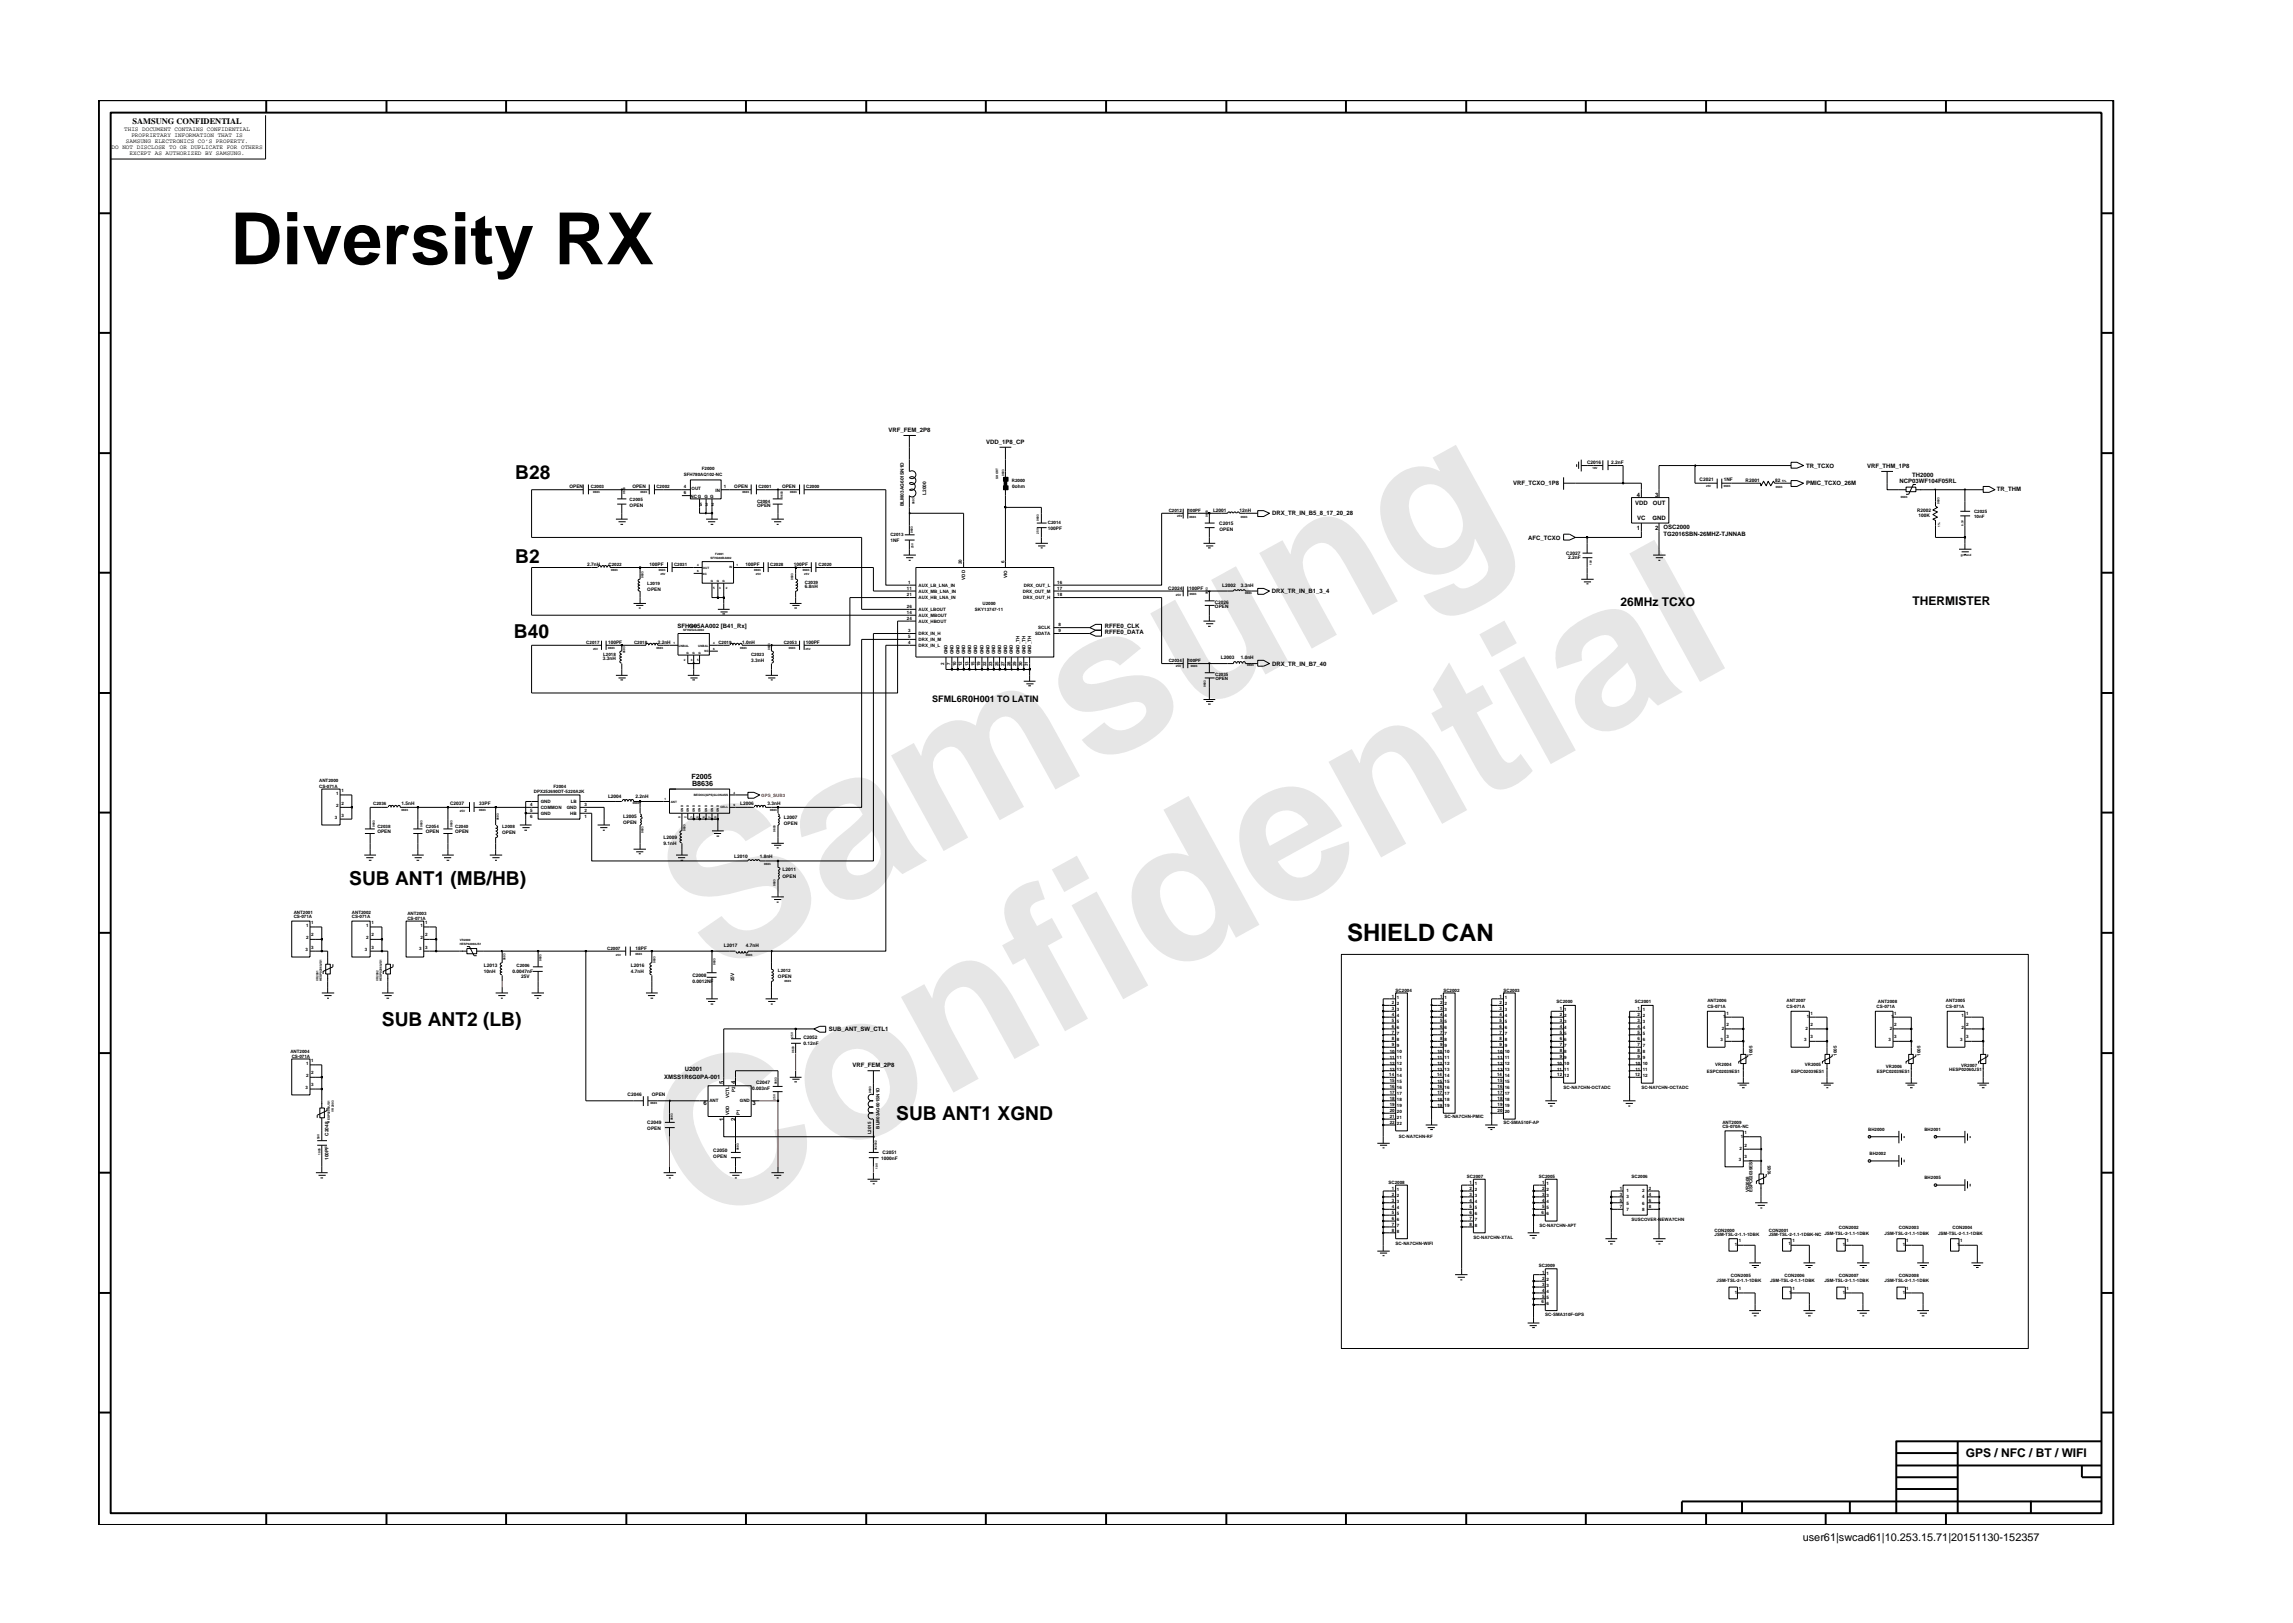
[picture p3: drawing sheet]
<svg xmlns="http://www.w3.org/2000/svg" width="297mm" height="210mm" viewBox="0 0 297 210" stroke-linecap="round" stroke-linejoin="round" font-family="sans-serif">
<defs><g id="words">
<g font-size="26.5" fill="#e6e6e6">
<text x="92.4" y="126.7" transform="rotate(-29 92.4 126.7)">Samsung</text>
<text x="91.1" y="159.4" transform="rotate(-29 91.1 159.4)">Confidential</text>
</g>
<text font-size="9.3" x="29.8" y="34.2">Diversity RX</text>
<text font-size="3.1" x="174.5" y="121.9">SHIELD CAN</text>
<g font-size="2.5">
<text x="66.7" y="62">B28</text>
<text x="66.7" y="72.9">B2</text>
<text x="66.6" y="82.7">B40</text>
<text x="45.2" y="114.7">SUB ANT1 (MB/HB)</text>
<text x="49.5" y="133">SUB ANT2 (LB)</text>
<text x="116.1" y="145.1">SUB ANT1 XGND</text>
</g>
<g font-size="1.6">
<text x="209.9" y="78.5">26MHz TCXO</text>
<text x="247.8" y="78.3">THERMISTER</text>
<text x="254.6" y="188.8">GPS / NFC / BT / WIFI</text>
</g>
<text font-size="1.4" x="233.5" y="199.7">user61|swcad61|10.253.15.71|20151130-152357</text>
<text font-size="1.2" x="120.8" y="91">SFML6R0H001 TO LATIN</text>
<text font-size="1.1" x="17.2" y="16.1">SAMSUNG CONFIDENTIAL</text>
<g font-size=".9">
<text x="89.6" y="100.9">F2005</text>
<text x="89.7" y="101.8">B8636</text>
</g>
<g font-size=".8">
<text x="16.1" y="17">THIS DOCUMENT CONTAINS CONFIDENTIAL</text>
<text x="17" y="17.8">PROPRIETARY INFORMATION THAT IS</text>
<text x="14.5" y="19.3">DO NOT DISCLOSE TO OR DUPLICATE FOR OTHERS</text>
<text x="16.3" y="18.5">SAMSUNG ELECTRONICS CO’S PROPERTY.</text>
<text x="16.8" y="20.1">EXCEPT AS AUTHORIZED BY SAMSUNG.</text>
<text x="115.1" y="55.9">VRF_FEM_2P8</text>
<text x="127.8" y="57.5">VDD_1P8_CP</text>
<text x="196" y="62.9">VRF_TCXO_1P8</text>
<text x="211.8" y="65.4">VDD</text>
<text x="212" y="64.4">4</text>
<text x="214.1" y="65.4">OUT</text>
<text x="214.4" y="64.4">3</text>
<text x="234" y="62.9">PMIC_TCXO_26M</text>
<text x="234" y="60.6">TR_TCXO</text>
<text x="241.9" y="60.6">VRF_THM_1P8</text>
<text x="246.1" y="62.6">NCP03WF104F05RL</text>
<text x="247.7" y="61.8">TH2000</text>
<text x="258.7" y="63.6">TR_THM</text>
<text x="164.8" y="66.8">DRX_TR_IN_B5_8_17_20_28</text>
<text x="197.9" y="69.9">AFC_TCXO</text>
<text x="212" y="68.7">1</text>
<text x="212.1" y="67.4">VC</text>
<text x="214" y="67.4">GND</text>
<text x="214.4" y="68.7">2</text>
<text x="215.5" y="69.5">TG2016SBN-26MHZ-TJNNAB</text>
<text x="215.5" y="68.6">OSC2000</text>
<text x="164.8" y="76.9">DRX_TR_IN_B1_3_4</text>
<text x="87.7" y="81.3">SFHG05AA002 [B41_Rx]</text>
<text x="143.1" y="81.3">RFFE0_CLK</text>
<text x="143.1" y="82.1">RFFE0_DATA</text>
<text x="164.8" y="86.2">DRX_TR_IN_B7_40</text>
<text x="107.4" y="133.6">SUB_ANT_SW_CTL1</text>
<text x="86" y="139.7">XMSS1R6G0PA-001</text>
<text x="88.7" y="138.8">U2001</text>
<text x="91.1" y="143.2">6</text>
<text x="93.8" y="140.5" transform="rotate(-90 93.8 140.5)">5</text>
<text x="95.3" y="140.5" transform="rotate(-90 95.3 140.5)">4</text>
<text x="97.5" y="143.2">3</text>
<text x="110.4" y="138.2">VRF_FEM_2P8</text>
<text x="93.8" y="145.2" transform="rotate(-90 93.8 145.2)">1</text>
<text x="95.3" y="145.2" transform="rotate(-90 95.3 145.2)">2</text>
</g>
<g font-size=".6">
<text x="73.8" y="63.2">OPEN</text>
<text x="76.5" y="63.2">C2003</text>
<text x="81.6" y="65.7">OPEN</text>
<text x="81.6" y="65">C2005</text>
<text x="81.9" y="63.2">OPEN</text>
<text x="85" y="63.2">C2002</text>
<text x="88.6" y="61.7">SFH780AQ102-NC</text>
<text x="88.6" y="64">6</text>
<text x="88.6" y="63.3">4</text>
<text x="89.4" y="64.5">NC G G G</text>
<text x="89.6" y="63.5">OUT</text>
<text x="90.6" y="65.6">5</text>
<text x="90.9" y="60.9">F2000</text>
<text x="91.4" y="65.6">3</text>
<text x="92.2" y="65.6">2</text>
<text x="92.7" y="63.7">IN</text>
<text x="93.8" y="63.3">1</text>
<text x="95.1" y="63.2">OPEN</text>
<text x="98.1" y="65.1">C2004</text>
<text x="98.1" y="65.7">OPEN</text>
<text x="98.2" y="63.2">C2001</text>
<text x="101.3" y="63.2">OPEN</text>
<text x="104.4" y="63.2">C2000</text>
<text x="117.1" y="65.6" transform="rotate(-90 117.1 65.6)">BLM03AG601SN1D</text>
<text x="120" y="64.1" transform="rotate(-90 120 64.1)">L2000</text>
<text x="131.1" y="62.4">R2000</text>
<text x="131.1" y="63.2">0ohm</text>
<text x="205.6" y="60.1">C2016</text>
<text x="208.7" y="60.1">2.2nF</text>
<text x="220.2" y="62.3">C2021</text>
<text x="223.3" y="62.3">1NF</text>
<text x="226.1" y="62.4">R2001</text>
<text x="230" y="62.4">82</text>
<text x="115.3" y="70.2">1NF</text>
<text x="115.3" y="69.5">C2013</text>
<text x="135.7" y="67.8">C2014</text>
<text x="135.7" y="68.6">100PF</text>
<text x="151.4" y="66.4">C2012</text>
<text x="153.9" y="66.4">100PF</text>
<text x="157.1" y="66.4">L2001</text>
<text x="157.9" y="68.1">C2015</text>
<text x="158" y="68.8">OPEN</text>
<text x="160.6" y="66.4">12nH</text>
<text x="202.9" y="71.9">C2027</text>
<text x="248.4" y="66.3">R2002</text>
<text x="248.5" y="66.9">100K</text>
<text x="255.7" y="67.1">10nF</text>
<text x="255.7" y="66.5">C2025</text>
<text x="76.1" y="73.3">2.7nH</text>
<text x="78.8" y="73.3">C2022</text>
<text x="83.8" y="75.8">L2019</text>
<text x="83.8" y="76.6">OPEN</text>
<text x="84.1" y="73.3">100PF</text>
<text x="87.3" y="73.3">C2031</text>
<text x="96.6" y="73.3">100PF</text>
<text x="99.8" y="73.3">C2028</text>
<text x="102.8" y="73.3">100PF</text>
<text x="104.3" y="75.6">C2039</text>
<text x="104.3" y="76.2">6.8nH</text>
<text x="106" y="73.3">C2020</text>
<text x="117.5" y="76.4">11</text>
<text x="117.5" y="77.2">21</text>
<text x="117.6" y="75.7">1</text>
<text x="119" y="76.8">AUX_MB_LNA_IN</text>
<text x="119" y="76">AUX_LB_LNA_IN</text>
<text x="119" y="77.6">AUX_HB_LNA_IN</text>
<text x="124.6" y="73.1" transform="rotate(-90 124.6 73.1)">20</text>
<text x="125" y="75.1" transform="rotate(-90 125 75.1)">VDD</text>
<text x="130.1" y="72.9" transform="rotate(-90 130.1 72.9)">6</text>
<text x="130.5" y="74.9" transform="rotate(-90 130.5 74.9)">VIO</text>
<text x="132.5" y="76.8">DRX_OUT_M</text>
<text x="132.6" y="77.6">DRX_OUT_H</text>
<text x="132.6" y="76">DRX_OUT_L</text>
<text x="136.9" y="76.4">17</text>
<text x="136.9" y="77.2">18</text>
<text x="136.9" y="75.7">16</text>
<text x="151.3" y="76.5">C2024</text>
<text x="154.1" y="76.5">100PF</text>
<text x="158.3" y="76">L2002</text>
<text x="160.7" y="76">3.3nH</text>
<text x="203.1" y="72.4">2.2nF</text>
<text x="76" y="83.4">C2017</text>
<text x="78.8" y="83.4">100PF</text>
<text x="82.1" y="83.4">C2018</text>
<text x="85.2" y="83.4">2.2nH</text>
<text x="93.1" y="83.4">C2019</text>
<text x="96.1" y="83.4">1.0nH</text>
<text x="101.5" y="83.4">C2053</text>
<text x="104.4" y="83.4">100PF</text>
<text x="117.5" y="80.3">24</text>
<text x="117.5" y="78.7">26</text>
<text x="117.5" y="79.6">14</text>
<text x="117.6" y="81.9">3</text>
<text x="117.6" y="83.4">4</text>
<text x="117.6" y="82.6">5</text>
<text x="119" y="82.3">DRX_IN_H</text>
<text x="119" y="80.7">AUX_HBOUT</text>
<text x="119" y="83.8">DRX_IN_L</text>
<text x="119" y="83">DRX_IN_M</text>
<text x="119" y="79.1">AUX_LBOUT</text>
<text x="119" y="79.9">AUX_MBOUT</text>
<text x="126.3" y="79.1">SKY13747-11</text>
<text x="127.3" y="78.4">U2000</text>
<text x="134.1" y="82.3">SDATA</text>
<text x="134.5" y="81.5">SCLK</text>
<text x="137.1" y="81.1">8</text>
<text x="137.1" y="81.9">9</text>
<text x="157.4" y="78.2">C2026</text>
<text x="157.4" y="78.7">OPEN</text>
<text x="78.1" y="85.5">3.3nH</text>
<text x="78.1" y="84.9">L2018</text>
<text x="97.3" y="84.9">C2023</text>
<text x="97.3" y="85.7">3.3nH</text>
<text x="122.3" y="86.1" transform="rotate(-90 122.3 86.1)">2</text>
<text x="122.8" y="84.8" transform="rotate(-90 122.8 84.8)">GND</text>
<text x="123.1" y="86.1" transform="rotate(-90 123.1 86.1)">7</text>
<text x="123.5" y="84.8" transform="rotate(-90 123.5 84.8)">GND</text>
<text x="123.9" y="86.3" transform="rotate(-90 123.9 86.3)">10</text>
<text x="124.3" y="84.8" transform="rotate(-90 124.3 84.8)">GND</text>
<text x="124.6" y="86.3" transform="rotate(-90 124.6 86.3)">12</text>
<text x="125" y="84.8" transform="rotate(-90 125 84.8)">GND</text>
<text x="125.5" y="86.3" transform="rotate(-90 125.5 86.3)">13</text>
<text x="125.8" y="84.8" transform="rotate(-90 125.8 84.8)">GND</text>
<text x="126.2" y="86.3" transform="rotate(-90 126.2 86.3)">15</text>
<text x="126.6" y="84.8" transform="rotate(-90 126.6 84.8)">GND</text>
<text x="127" y="86.3" transform="rotate(-90 127 86.3)">19</text>
<text x="127.4" y="84.8" transform="rotate(-90 127.4 84.8)">GND</text>
<text x="127.7" y="86.3" transform="rotate(-90 127.7 86.3)">22</text>
<text x="128.2" y="84.8" transform="rotate(-90 128.2 84.8)">GND</text>
<text x="128.5" y="86.3" transform="rotate(-90 128.5 86.3)">23</text>
<text x="128.9" y="84.8" transform="rotate(-90 128.9 84.8)">GND</text>
<text x="129.4" y="86.3" transform="rotate(-90 129.4 86.3)">25</text>
<text x="129.7" y="84.8" transform="rotate(-90 129.7 84.8)">GND</text>
<text x="130.1" y="86.3" transform="rotate(-90 130.1 86.3)">27</text>
<text x="130.5" y="84.8" transform="rotate(-90 130.5 84.8)">GND</text>
<text x="130.9" y="86.3" transform="rotate(-90 130.9 86.3)">28</text>
<text x="131.2" y="84.8" transform="rotate(-90 131.2 84.8)">GND</text>
<text x="131.6" y="86.3" transform="rotate(-90 131.6 86.3)">29</text>
<text x="132.1" y="84.8" transform="rotate(-90 132.1 84.8)">GND_TH</text>
<text x="132.4" y="86.3" transform="rotate(-90 132.4 86.3)">30</text>
<text x="132.8" y="84.8" transform="rotate(-90 132.8 84.8)">GND_TH</text>
<text x="133.2" y="86.3" transform="rotate(-90 133.2 86.3)">31</text>
<text x="133.6" y="84.8" transform="rotate(-90 133.6 84.8)">GND_TH</text>
<text x="151.4" y="85.8">C2034</text>
<text x="153.9" y="85.8">100PF</text>
<text x="157.4" y="87.5">C2035</text>
<text x="157.4" y="88.1">OPEN</text>
<text x="158.2" y="85.3">L2003</text>
<text x="160.7" y="85.3">1.0nH</text>
<text x="41.3" y="101.3">ANT2000</text>
<text x="41.3" y="102.1">CS-071A</text>
<text x="43.4" y="106.1">3</text>
<text x="43.5" y="103">1</text>
<text x="43.5" y="104.5">2</text>
<text x="44.2" y="102.6">1</text>
<text x="44.2" y="104.3">2</text>
<text x="44.2" y="105.8">3</text>
<text x="48.4" y="104.3">C2036</text>
<text x="48.9" y="107.9">OPEN</text>
<text x="48.9" y="107.3">C2038</text>
<text x="52" y="104.3">1.5nH</text>
<text x="55.1" y="107.9">OPEN</text>
<text x="55.1" y="107.3">C2054</text>
<text x="58.3" y="104.3">C2037</text>
<text x="59" y="107.9">OPEN</text>
<text x="59" y="107.3">C2040</text>
<text x="62.1" y="104.3">33PF</text>
<text x="65.1" y="107.3">L2008</text>
<text x="68.7" y="104.4">4</text>
<text x="68.7" y="105.1">5</text>
<text x="68.7" y="106">6</text>
<text x="69.1" y="102.7">DPX252690DT-5220A2K</text>
<text x="70" y="104.8">COMMON</text>
<text x="70" y="105.6">GND</text>
<text x="70" y="104">GND</text>
<text x="71.7" y="102.1">F2004</text>
<text x="73.4" y="104.8">GND</text>
<text x="73.9" y="105.6">HB</text>
<text x="73.9" y="104">LB</text>
<text x="75.7" y="106">1</text>
<text x="75.7" y="105.1">2</text>
<text x="75.7" y="104.4">3</text>
<text x="78.8" y="103.4">L2004</text>
<text x="80.7" y="105.9">L2005</text>
<text x="80.7" y="106.7">OPEN</text>
<text x="82.3" y="103.4">2.2nH</text>
<text x="95.9" y="104.3">L2006</text>
<text x="99.4" y="104.3">3.3nH</text>
<text x="101.5" y="106.9">OPEN</text>
<text x="101.5" y="106.1">L2007</text>
<text x="65.1" y="108.1">OPEN</text>
<text x="86" y="108.7">L2009</text>
<text x="86" y="109.4">9.1nH</text>
<text x="95.1" y="111.2">L2010</text>
<text x="98.4" y="111.2">1.8nH</text>
<text x="101.4" y="113.7">OPEN</text>
<text x="101.4" y="112.9">L2011</text>
<text x="38" y="118.4">ANT2001</text>
<text x="38" y="119">CS-071A</text>
<text x="40.3" y="119.7">1</text>
<text x="45.6" y="118.4">ANT2002</text>
<text x="45.6" y="119">CS-071A</text>
<text x="48.1" y="119.7">1</text>
<text x="52.8" y="119.2">CS-071A</text>
<text x="52.8" y="118.6">ANT2003</text>
<text x="55.1" y="119.7">1</text>
<text x="39.6" y="123.1">3</text>
<text x="39.7" y="120.1">1</text>
<text x="39.7" y="121.6">2</text>
<text x="40.3" y="121.3">2</text>
<text x="40.3" y="122.9">3</text>
<text x="47.3" y="123.1">3</text>
<text x="47.4" y="120.1">1</text>
<text x="47.4" y="121.6">2</text>
<text x="48.1" y="121.3">2</text>
<text x="48.1" y="122.9">3</text>
<text x="54.3" y="123.1">3</text>
<text x="54.5" y="120.1">1</text>
<text x="54.5" y="121.6">2</text>
<text x="55.1" y="121.3">2</text>
<text x="55.1" y="122.9">3</text>
<text x="62.7" y="125.3">L2013</text>
<text x="66.9" y="125.3">C2006</text>
<text x="78.7" y="123">C2007</text>
<text x="81.7" y="125.3">L2016</text>
<text x="82.3" y="123">18PF</text>
<text x="93.8" y="122.7">L2017</text>
<text x="96.6" y="122.7">4.7nH</text>
<text x="100.8" y="125.9">L2012</text>
<text x="62.7" y="126.1">10nH</text>
<text x="66.4" y="126.1">0.0047nF</text>
<text x="67.5" y="126.7">25V</text>
<text x="81.7" y="126.1">4.7nH</text>
<text x="89.7" y="126.5">C2008</text>
<text x="89.7" y="127.3">0.0012NF</text>
<text x="95.1" y="127.1" transform="rotate(-90 95.1 127.1)">25V</text>
<text x="100.8" y="126.7">OPEN</text>
<text x="180.3" y="130.8">3</text>
<text x="180.3" y="131.6">4</text>
<text x="180.3" y="130.1">2</text>
<text x="180.3" y="129.3">1</text>
<text x="180.8" y="128.5">SC2004</text>
<text x="181" y="131">3</text>
<text x="181" y="131.8">4</text>
<text x="181" y="130.2">2</text>
<text x="181" y="129.4">1</text>
<text x="186.5" y="130.1">2</text>
<text x="186.5" y="130.8">3</text>
<text x="186.5" y="131.6">4</text>
<text x="186.5" y="129.3">1</text>
<text x="187" y="128.5">SC2002</text>
<text x="187.1" y="130.2">2</text>
<text x="187.1" y="131">3</text>
<text x="187.1" y="131.8">4</text>
<text x="187.1" y="129.4">1</text>
<text x="194.3" y="130.1">2</text>
<text x="194.3" y="130.8">3</text>
<text x="194.3" y="131.6">4</text>
<text x="194.3" y="129.3">1</text>
<text x="194.8" y="128.5">SC2003</text>
<text x="194.9" y="130.2">2</text>
<text x="194.9" y="131">3</text>
<text x="194.9" y="131.8">4</text>
<text x="194.9" y="129.4">1</text>
<text x="201.6" y="129.9">SC2000</text>
<text x="202" y="130.8">1</text>
<text x="202" y="131.6">2</text>
<text x="202.6" y="131">1</text>
<text x="202.6" y="131.8">2</text>
<text x="211.8" y="129.9">SC2001</text>
<text x="212.1" y="130.8">1</text>
<text x="212.1" y="131.6">2</text>
<text x="212.8" y="131">1</text>
<text x="212.8" y="131.8">2</text>
<text x="221.2" y="130.6">CS-071A</text>
<text x="221.2" y="129.8">ANT2006</text>
<text x="223.2" y="131.9">1</text>
<text x="223.6" y="131.4">1</text>
<text x="231.4" y="130.6">CS-071A</text>
<text x="231.4" y="129.8">ANT2007</text>
<text x="234" y="131.9">1</text>
<text x="234.6" y="131.4">1</text>
<text x="243.1" y="130.6">CS-071A</text>
<text x="243.3" y="130">ANT2008</text>
<text x="245" y="131.9">1</text>
<text x="245.4" y="131.4">1</text>
<text x="252.1" y="129.8">ANT2005</text>
<text x="252.1" y="130.6">CS-071A</text>
<text x="254.1" y="131.7">1</text>
<text x="254.7" y="131.4">1</text>
<text x="37.6" y="136.4">ANT2004</text>
<text x="37.8" y="137">CS-071A</text>
<text x="39.7" y="138">1</text>
<text x="40.3" y="137.6">1</text>
<text x="104.1" y="134.6">C2052</text>
<text x="104.1" y="135.4">0.12nF</text>
<text x="180" y="136.4">10</text>
<text x="180" y="137.2">11 11</text>
<text x="180" y="137.9">12 12</text>
<text x="180.3" y="132.4">5</text>
<text x="180.3" y="133.1">6</text>
<text x="180.3" y="134">7</text>
<text x="180.3" y="134.7">8</text>
<text x="180.3" y="135.5">9</text>
<text x="181" y="132.5">5</text>
<text x="181" y="133.3">6</text>
<text x="181" y="134.1">7</text>
<text x="181" y="134.9">8</text>
<text x="181" y="135.7">9</text>
<text x="181" y="136.4">10</text>
<text x="186.2" y="138">12</text>
<text x="186.2" y="136.4">10 10</text>
<text x="186.2" y="137.2">11</text>
<text x="186.5" y="132.4">5</text>
<text x="186.5" y="133.1">6</text>
<text x="186.5" y="134">7</text>
<text x="186.5" y="134.7">8</text>
<text x="186.5" y="135.5">9</text>
<text x="187.1" y="132.5">5</text>
<text x="187.1" y="133.3">6</text>
<text x="187.1" y="134.1">7</text>
<text x="187.1" y="134.9">8</text>
<text x="187.1" y="135.7">9</text>
<text x="187.1" y="138">12</text>
<text x="187.1" y="137.2">11</text>
<text x="194" y="137.2">11</text>
<text x="194" y="138">12</text>
<text x="194" y="136.4">10 10</text>
<text x="194.3" y="134.7">8</text>
<text x="194.3" y="135.5">9</text>
<text x="194.3" y="132.4">5</text>
<text x="194.3" y="133.1">6</text>
<text x="194.3" y="134">7</text>
<text x="194.9" y="134.9">8</text>
<text x="194.9" y="135.7">9</text>
<text x="194.9" y="132.5">5</text>
<text x="194.9" y="133.3">6</text>
<text x="194.9" y="134.1">7</text>
<text x="194.9" y="137.2">11</text>
<text x="194.9" y="138">12</text>
<text x="201.7" y="138">10</text>
<text x="202" y="135.5">7</text>
<text x="202" y="136.3">8</text>
<text x="202" y="137">9</text>
<text x="202" y="132.4">3</text>
<text x="202" y="133.1">4</text>
<text x="202" y="134">5</text>
<text x="202" y="134.7">6</text>
<text x="202.6" y="134.9">6</text>
<text x="202.6" y="135.7">7</text>
<text x="202.6" y="136.4">8</text>
<text x="202.6" y="137.2">9</text>
<text x="202.6" y="138">10</text>
<text x="202.6" y="132.5">3</text>
<text x="202.6" y="133.3">4</text>
<text x="202.6" y="134.1">5</text>
<text x="211.9" y="138">10 10</text>
<text x="212.1" y="133.1">4</text>
<text x="212.1" y="134">5</text>
<text x="212.1" y="134.7">6</text>
<text x="212.1" y="135.5">7</text>
<text x="212.1" y="136.3">8</text>
<text x="212.1" y="137">9</text>
<text x="212.1" y="132.4">3</text>
<text x="212.8" y="134.1">5</text>
<text x="212.8" y="134.9">6</text>
<text x="212.8" y="135.7">7</text>
<text x="212.8" y="136.4">8</text>
<text x="212.8" y="137.2">9</text>
<text x="212.8" y="132.5">3</text>
<text x="212.8" y="133.3">4</text>
<text x="222.9" y="134.8">3</text>
<text x="223" y="133.5">2</text>
<text x="223.6" y="133">2</text>
<text x="223.6" y="134.5">3</text>
<text x="227" y="136.8" transform="rotate(-90 227 136.8)">1005</text>
<text x="233.7" y="134.8">3</text>
<text x="233.9" y="133.5">2</text>
<text x="234.6" y="133">2</text>
<text x="234.6" y="134.5">3</text>
<text x="237.9" y="136.8" transform="rotate(-90 237.9 136.8)">1005</text>
<text x="244.6" y="134.8">3</text>
<text x="244.8" y="133.5">2</text>
<text x="245.4" y="133">2</text>
<text x="245.4" y="134.5">3</text>
<text x="248.8" y="136.8" transform="rotate(-90 248.8 136.8)">1005</text>
<text x="253.9" y="134.8">3</text>
<text x="254.1" y="133.3">2</text>
<text x="254.7" y="134.5">3</text>
<text x="254.7" y="133">2</text>
<text x="39.6" y="141.1">3</text>
<text x="39.7" y="139.5">2</text>
<text x="40.3" y="139.1">2</text>
<text x="40.3" y="140.7">3</text>
<text x="81.3" y="142">C2046</text>
<text x="84.4" y="142">OPEN</text>
<text x="91.9" y="142.8">ANT</text>
<text x="94.5" y="142.3" transform="rotate(-90 94.5 142.3)">VCTL</text>
<text x="95.2" y="141.5" transform="rotate(-90 95.2 141.5)">P2</text>
<text x="95.8" y="142.8">GND</text>
<text x="97.5" y="141.3">0.003nF</text>
<text x="97.9" y="140.5">C2047</text>
<text x="180" y="139.4">14</text>
<text x="180" y="140.2">15</text>
<text x="180" y="140.9">16</text>
<text x="180" y="141.7">17</text>
<text x="180" y="142.5">18</text>
<text x="180" y="143.3">19</text>
<text x="180" y="138.7">13</text>
<text x="181" y="140.3">15</text>
<text x="181" y="141.1">16</text>
<text x="181" y="141.8">17</text>
<text x="181" y="142.6">18</text>
<text x="181" y="143.5">19</text>
<text x="181" y="138.7">13</text>
<text x="181" y="139.6">14</text>
<text x="186.2" y="139.4">14</text>
<text x="186.2" y="138.7">13 13</text>
<text x="186.2" y="140.3">15</text>
<text x="186.2" y="140.9">16</text>
<text x="186.2" y="141.7">17</text>
<text x="186.2" y="142.6">18 18</text>
<text x="186.2" y="143.5">19</text>
<text x="187.1" y="139.6">14</text>
<text x="187.1" y="140.3">15</text>
<text x="187.1" y="141.1">16</text>
<text x="187.1" y="141.8">17</text>
<text x="187.1" y="143.5">19</text>
<text x="193.9" y="139.4">14</text>
<text x="194" y="138.7">13 13</text>
<text x="194" y="140.2">15</text>
<text x="194" y="140.9">16</text>
<text x="194" y="141.7">17</text>
<text x="194" y="142.5">18</text>
<text x="194" y="143.3">19</text>
<text x="194.9" y="139.6">14</text>
<text x="194.9" y="140.3">15</text>
<text x="194.9" y="141.1">16</text>
<text x="194.9" y="141.8">17</text>
<text x="194.9" y="142.6">18</text>
<text x="194.9" y="143.5">19</text>
<text x="201.7" y="138.7">11 11</text>
<text x="201.7" y="139.4">12</text>
<text x="202.6" y="141.1">SC-NA7CHN-OCTADC</text>
<text x="202.6" y="139.6">12</text>
<text x="211.8" y="139.4">12</text>
<text x="211.9" y="138.7">11</text>
<text x="212.6" y="141.1">SC-NA7CHN-OCTADC</text>
<text x="212.8" y="138.7">11</text>
<text x="212.8" y="139.6">12</text>
<text x="221.1" y="139">ESPC02039ES1</text>
<text x="222.2" y="138">VR2004</text>
<text x="232" y="139">ESPC02039ES1</text>
<text x="233.8" y="138">VR2005</text>
<text x="243.1" y="139">ESPC02039ES1</text>
<text x="244.3" y="138.4">VR2006</text>
<text x="252.5" y="138.8">HESP02060JS1</text>
<text x="254" y="138.2">VR2007</text>
<text x="42.6" y="147.1" transform="rotate(-90 42.6 147.1)">C2048</text>
<text x="83.8" y="145.6">C2049</text>
<text x="83.8" y="146.3">OPEN</text>
<text x="92.4" y="149.2">C2050</text>
<text x="94.5" y="144.5" transform="rotate(-90 94.5 144.5)">VDD</text>
<text x="95.8" y="144.5" transform="rotate(-90 95.8 144.5)">P1</text>
<text x="112.8" y="147" transform="rotate(-90 112.8 147)">L2015</text>
<text x="113.9" y="146.2" transform="rotate(-90 113.9 146.2)">BLM03AG601SN1D</text>
<text x="114.3" y="149.5">C2051</text>
<text x="180" y="145.6">22</text>
<text x="180" y="144">20</text>
<text x="180" y="144.8">21</text>
<text x="181" y="145.7">22</text>
<text x="181" y="144.2">20</text>
<text x="181" y="145">21</text>
<text x="181.2" y="147.4">SC-NA7CHN-RF</text>
<text x="187.1" y="144.8">SC-NA7CHN-PMIC</text>
<text x="194" y="144">20</text>
<text x="194.8" y="145.6">SC-SMA510F-AP</text>
<text x="194.9" y="144.2">20</text>
<text x="223.1" y="146.2">CS-070A-NC</text>
<text x="223.1" y="145.6">ANT2009</text>
<text x="225.3" y="149">2</text>
<text x="225.5" y="147.4">1</text>
<text x="226" y="146.9">1</text>
<text x="226" y="148.5">2</text>
<text x="242" y="146.5">BH2000</text>
<text x="242.2" y="149.7">BH2002</text>
<text x="249.3" y="146.5">BH2001</text>
<text x="42.6" y="150.3" transform="rotate(-90 42.6 150.3)">100PF</text>
<text x="92.4" y="150.1">OPEN</text>
<text x="114.2" y="150.2">1000nF</text>
<text x="179.9" y="153.4">SC2008</text>
<text x="180.3" y="154.1">1</text>
<text x="180.3" y="154.9">2</text>
<text x="180.3" y="155.7">3</text>
<text x="181" y="154.3">1</text>
<text x="181" y="155.1">2</text>
<text x="181" y="155.8">3</text>
<text x="190" y="152.6">SC2007</text>
<text x="190.4" y="153.4">1</text>
<text x="190.4" y="154.1">2</text>
<text x="190.4" y="154.9">3</text>
<text x="190.4" y="155.7">4</text>
<text x="191" y="153.5">1</text>
<text x="191" y="154.3">2</text>
<text x="191" y="155.1">3</text>
<text x="191" y="155.8">4</text>
<text x="199.3" y="152.6">SC2005</text>
<text x="199.8" y="153.4">1</text>
<text x="199.8" y="154.1">2</text>
<text x="199.8" y="154.9">3</text>
<text x="199.8" y="155.7">4</text>
<text x="200.3" y="153.5">1</text>
<text x="200.3" y="154.3">2</text>
<text x="200.3" y="155.1">3</text>
<text x="200.3" y="155.8">4</text>
<text x="209.8" y="155.7">5</text>
<text x="209.8" y="154.9">3</text>
<text x="209.8" y="154.1">1</text>
<text x="210.7" y="155.2">3</text>
<text x="210.7" y="154.5">1</text>
<text x="211.4" y="152.6">SC2006</text>
<text x="212.7" y="155.2">4</text>
<text x="212.7" y="154.5">2</text>
<text x="213.6" y="155.7">6</text>
<text x="213.6" y="154.9">4</text>
<text x="213.6" y="154.1">2</text>
<text x="225.2" y="150.4">3</text>
<text x="226" y="150.1">3</text>
<text x="226.6" y="154.5" transform="rotate(-90 226.6 154.5)">VR2008</text>
<text x="227" y="154.5" transform="rotate(-90 227 154.5)">ESPC02039ES1</text>
<text x="229.4" y="152.3" transform="rotate(-90 229.4 152.3)">1005</text>
<text x="249.3" y="152.7">BH2005</text>
<text x="180.3" y="156.5">4</text>
<text x="180.3" y="157.3">5</text>
<text x="180.3" y="158">6</text>
<text x="180.3" y="158.8">7</text>
<text x="180.3" y="159.5">8</text>
<text x="180.8" y="161.2">SC-NA7CHN-WIFI</text>
<text x="181" y="156.7">4</text>
<text x="181" y="157.4">5</text>
<text x="181" y="158.2">6</text>
<text x="181" y="158.9">7</text>
<text x="181" y="159.7">8</text>
<text x="190.4" y="158">7</text>
<text x="190.4" y="156.5">5</text>
<text x="190.4" y="157.3">6</text>
<text x="190.4" y="158.8">8</text>
<text x="190.9" y="160.5">SC-NA7CHN-XTAL</text>
<text x="191" y="158.2">7</text>
<text x="191" y="158.9">8</text>
<text x="191" y="156.7">5</text>
<text x="191" y="157.4">6</text>
<text x="199.4" y="158.9">SC-NA7CHN-APT</text>
<text x="199.7" y="157.3">6</text>
<text x="199.8" y="156.5">5</text>
<text x="200.3" y="157.4">6</text>
<text x="200.3" y="156.7">5</text>
<text x="209.8" y="156.5">7</text>
<text x="210.7" y="156.8">7</text>
<text x="210.7" y="156.1">5</text>
<text x="211.4" y="158.2">SUSCOVER-NEWA7CHN</text>
<text x="212.7" y="156.8">8</text>
<text x="212.7" y="156.1">6</text>
<text x="213.6" y="156.5">8</text>
<text x="222.1" y="159.5">CON2000</text>
<text x="222.1" y="160.1">JSM-TSL-2-1.1-1DBK</text>
<text x="224.7" y="161.4">1</text>
<text x="225.2" y="160.9">1</text>
<text x="229.1" y="160.1">JSM-TSL-2-1.1-1DBK-NC</text>
<text x="229.1" y="159.5">CON2001</text>
<text x="231.7" y="161.3">1</text>
<text x="232.2" y="160.9">1</text>
<text x="236.3" y="160">JSM-TSL-2-1.1-1DBK</text>
<text x="238.2" y="159.2">CON2002</text>
<text x="238.7" y="161.4">1</text>
<text x="239.2" y="160.9">1</text>
<text x="244.1" y="160">JSM-TSL-2-1.1-1DBK</text>
<text x="246" y="159.2">CON2003</text>
<text x="246.5" y="161.4">1</text>
<text x="246.9" y="160.9">1</text>
<text x="251.1" y="160">JSM-TSL-2-1.1-1DBK</text>
<text x="252.9" y="159.2">CON2004</text>
<text x="253.5" y="161.4">1</text>
<text x="253.9" y="160.9">1</text>
<text x="199.3" y="164.2">SC2009</text>
<text x="199.8" y="165">1</text>
<text x="199.8" y="165.8">2</text>
<text x="199.8" y="166.6">3</text>
<text x="199.8" y="167.3">4</text>
<text x="200.3" y="165.1">1</text>
<text x="200.3" y="166">2</text>
<text x="200.3" y="166.7">3</text>
<text x="200.3" y="167.5">4</text>
<text x="222.4" y="166.1">JSM-TSL-2-1.1-1DBK</text>
<text x="224.2" y="165.4">CON2005</text>
<text x="224.7" y="167.6">1</text>
<text x="225.2" y="167.2">1</text>
<text x="229.3" y="166.1">JSM-TSL-2-1.1-1DBK</text>
<text x="231.2" y="165.4">CON2006</text>
<text x="231.8" y="167.6">1</text>
<text x="232.2" y="167.2">1</text>
<text x="236.3" y="166.1">JSM-TSL-2-1.1-1DBK</text>
<text x="238.2" y="165.4">CON2007</text>
<text x="238.7" y="167.6">1</text>
<text x="239.2" y="167.2">1</text>
<text x="244.1" y="166.1">JSM-TSL-2-1.1-1DBK</text>
<text x="246" y="165.4">CON2008</text>
<text x="246.5" y="167.6">1</text>
<text x="246.9" y="167.2">1</text>
<text x="199.7" y="168.9">6</text>
<text x="199.8" y="168.1">5</text>
<text x="200.2" y="170.5">SC-SMA310F-GPS</text>
<text x="200.3" y="168.3">5</text>
<text x="200.3" y="169">6</text>
</g>
<text font-size=".6" fill="#f00" x="98.6" y="103.2">GPS_SUB2</text>
<g font-size=".4">
<text x="76.8" y="63.9">0603</text>
<text x="81" y="64" transform="rotate(-90 81 64)">0603</text>
<text x="83" y="63.9">0603</text>
<text x="96.2" y="63.9">0603</text>
<text x="101.4" y="64.5" transform="rotate(-90 101.4 64.5)">0603</text>
<text x="102.4" y="63.9">0603</text>
<text x="118.5" y="65.3" transform="rotate(-90 118.5 65.3)">0603</text>
<text x="129.3" y="62" transform="rotate(-90 129.3 62)">SHORT</text>
<text x="130.1" y="61.7" transform="rotate(-90 130.1 61.7)">0603</text>
<text x="206.3" y="60.8">10V</text>
<text x="221" y="63.1">25V</text>
<text x="223.3" y="63.1">0603</text>
<text x="230.1" y="63.2">0603</text>
<text x="230.9" y="62.4">5%</text>
<text x="246.2" y="64.5">0603</text>
<text x="251.2" y="65.3" transform="rotate(-90 251.2 65.3)">0603</text>
<text x="92.7" y="71.9">F2001</text>
<text x="118.3" y="69" transform="rotate(-90 118.3 69)">0603</text>
<text x="118.3" y="71" transform="rotate(-90 118.3 71)">25V</text>
<text x="134.6" y="69.1" transform="rotate(-90 134.6 69.1)">25V</text>
<text x="134.6" y="67.5" transform="rotate(-90 134.6 67.5)">0603</text>
<text x="152.5" y="66.9">25V</text>
<text x="154.1" y="67.1">0603</text>
<text x="156.5" y="66.9" transform="rotate(-90 156.5 66.9)">0603</text>
<text x="160.7" y="67.1">0603</text>
<text x="251.3" y="68.2" transform="rotate(-90 251.3 68.2)">1%</text>
<text x="254.4" y="68.1" transform="rotate(-90 254.4 68.1)">6.3V</text>
<text x="79.2" y="74">0603</text>
<text x="83.4" y="74.9" transform="rotate(-90 83.4 74.9)">0603</text>
<text x="85.4" y="74">0603</text>
<text x="85.6" y="74.5">25V</text>
<text x="90.3" y="74.1">6</text>
<text x="90.3" y="73.3">4</text>
<text x="91" y="74.5">NC</text>
<text x="91.1" y="73.7">OUT</text>
<text x="92.1" y="72.5">SFHG60BA002</text>
<text x="92.1" y="75.4">G</text>
<text x="92.4" y="76.3">5</text>
<text x="92.8" y="75.4">G</text>
<text x="93.2" y="76.3">3</text>
<text x="93.6" y="75.4">G</text>
<text x="94" y="76.3">2</text>
<text x="94.5" y="73.5">IN</text>
<text x="95.4" y="73.3">1</text>
<text x="97.7" y="74">0603</text>
<text x="97.9" y="74.5">25V</text>
<text x="102.8" y="75.1" transform="rotate(-90 102.8 75.1)">0603</text>
<text x="104" y="74">0603</text>
<text x="104.2" y="74.5">25V</text>
<text x="152.3" y="77.2">25V</text>
<text x="154.1" y="77.1">0603</text>
<text x="156.5" y="77" transform="rotate(-90 156.5 77)">0603</text>
<text x="161.3" y="77">0603</text>
<text x="206.2" y="73.2" transform="rotate(-90 206.2 73.2)">10V</text>
<text x="254" y="72">ground</text>
<text x="87.2" y="83.4">1</text>
<text x="87.9" y="83.8">UNBAL</text>
<text x="88.5" y="81.8">SFHG52AA002</text>
<text x="89.3" y="81.2">F2002</text>
<text x="90.4" y="83.8">UNBAL</text>
<text x="92.4" y="83.4">4</text>
<text x="76.8" y="84.2">25V</text>
<text x="78.8" y="84">0603</text>
<text x="81" y="84.6" transform="rotate(-90 81 84.6)">0603</text>
<text x="85" y="84">0603</text>
<text x="88.6" y="85.6">2</text>
<text x="88.9" y="84.7">G</text>
<text x="89.5" y="85.6">3</text>
<text x="89.7" y="84.7">G</text>
<text x="90.3" y="85.6">5</text>
<text x="90.5" y="84.7">G</text>
<text x="91.3" y="84.5">NC</text>
<text x="92.4" y="84.2">6</text>
<text x="95.9" y="84">0603</text>
<text x="99.8" y="84.2" transform="rotate(-90 99.8 84.2)">0603</text>
<text x="102.2" y="84">0603</text>
<text x="104.4" y="84.2">25V</text>
<text x="152.3" y="86.4">25V</text>
<text x="154.3" y="86.4">0603</text>
<text x="156.2" y="89" transform="rotate(-90 156.2 89)">0603</text>
<text x="161.6" y="86.3">0603</text>
<text x="48.5" y="107.1" transform="rotate(-90 48.5 107.1)">0603</text>
<text x="52" y="105">0603</text>
<text x="54.7" y="107.1" transform="rotate(-90 54.7 107.1)">0603</text>
<text x="58.6" y="107.1" transform="rotate(-90 58.6 107.1)">0603</text>
<text x="59.5" y="105.2">25V</text>
<text x="62.1" y="105">0603</text>
<text x="64.6" y="106.3" transform="rotate(-90 64.6 106.3)">0603</text>
<text x="82" y="104.2">0603</text>
<text x="83.4" y="107.9" transform="rotate(-90 83.4 107.9)">0603</text>
<text x="86.1" y="103.7">1</text>
<text x="86.9" y="104">ANT</text>
<text x="88.2" y="106" transform="rotate(-90 88.2 106)">8</text>
<text x="88.5" y="105.2" transform="rotate(-90 88.5 105.2)">GND</text>
<text x="88.8" y="107.6" transform="rotate(-90 88.8 107.6)">0603</text>
<text x="88.9" y="106" transform="rotate(-90 88.9 106)">2</text>
<text x="89.2" y="105.2" transform="rotate(-90 89.2 105.2)">GND</text>
<text x="89.7" y="106" transform="rotate(-90 89.7 106)">3</text>
<text x="89.9" y="103.1">BEIDOU|GPS|GLONASS</text>
<text x="90" y="105.2" transform="rotate(-90 90 105.2)">GND</text>
<text x="90.5" y="106" transform="rotate(-90 90.5 106)">5</text>
<text x="90.8" y="105.2" transform="rotate(-90 90.8 105.2)">GND</text>
<text x="91.3" y="106" transform="rotate(-90 91.3 106)">6</text>
<text x="91.6" y="105.2" transform="rotate(-90 91.6 105.2)">GND</text>
<text x="92.1" y="106" transform="rotate(-90 92.1 106)">7</text>
<text x="92.4" y="105.2" transform="rotate(-90 92.4 105.2)">GND</text>
<text x="92.8" y="106.2" transform="rotate(-90 92.8 106.2)">10</text>
<text x="93.1" y="105.2" transform="rotate(-90 93.1 105.2)">GND</text>
<text x="93.3" y="104.7">CELL</text>
<text x="95" y="102.9">4</text>
<text x="95" y="104.4">9</text>
<text x="99.8" y="105">0603</text>
<text x="100.4" y="107.7" transform="rotate(-90 100.4 107.7)">0603</text>
<text x="99" y="112.1">0603</text>
<text x="100.4" y="114.8" transform="rotate(-90 100.4 114.8)">0603</text>
<text x="59.5" y="122.5">HESP02060JS1</text>
<text x="59.5" y="121.9">VR2000</text>
<text x="65.5" y="124.4" transform="rotate(-90 65.5 124.4)">0603</text>
<text x="70.2" y="124.5" transform="rotate(-90 70.2 124.5)">0603</text>
<text x="79.8" y="123.8">25V</text>
<text x="82.3" y="123.7">0603</text>
<text x="84.9" y="124.7" transform="rotate(-90 84.9 124.7)">0603</text>
<text x="92.7" y="125" transform="rotate(-90 92.7 125)">0603</text>
<text x="96.6" y="123.8">0603</text>
<text x="41.3" y="127.1" transform="rotate(-90 41.3 127.1)">VR2001</text>
<text x="41.7" y="127.1" transform="rotate(-90 41.7 127.1)">HESP02060JS1</text>
<text x="49.1" y="127.1" transform="rotate(-90 49.1 127.1)">VR2002</text>
<text x="49.5" y="127.1" transform="rotate(-90 49.5 127.1)">HESP02060JS1</text>
<text x="101.6" y="127.2">0603</text>
<text x="102.8" y="134.4" transform="rotate(-90 102.8 134.4)">25V</text>
<text x="102.9" y="136.4" transform="rotate(-90 102.9 136.4)">0603</text>
<text x="84.3" y="143.1">0603</text>
<text x="100.5" y="142.4" transform="rotate(-90 100.5 142.4)">25V</text>
<text x="100.6" y="140.5" transform="rotate(-90 100.6 140.5)">0603</text>
<text x="112.8" y="141.6" transform="rotate(-90 112.8 141.6)">0603</text>
<text x="41.4" y="147.6" transform="rotate(-90 41.4 147.6)">50V</text>
<text x="41.5" y="149.6" transform="rotate(-90 41.5 149.6)">1005</text>
<text x="42.7" y="145.4" transform="rotate(-90 42.7 145.4)">HESP02060JS1</text>
<text x="43.2" y="144" transform="rotate(-90 43.2 144)">VR2003</text>
<text x="87.2" y="145.1" transform="rotate(-90 87.2 145.1)">0603</text>
<text x="95.7" y="149" transform="rotate(-90 95.7 149)">0603</text>
<text x="113.6" y="149" transform="rotate(-90 113.6 149)">062032</text>
<text x="113.7" y="151.4" transform="rotate(-90 113.7 151.4)">10V</text>
</g>
</g></defs>
<g fill="none" stroke="#000" stroke-width=".13">
<path d="M34.4 14.9v5.7h-20.1M117 56.4h1.6M117.8 56.4v4.7M129.5 57.9h1.5M130.2 57.9v3.9M204.5 59.8v.9M204.8 59.5v1.6M207.6 59.6v1.3M208.3 59.6v1.3M232 59.9h.8l.8 .4-.8 .3h-.8zM75.6 63.4h-6.7v6.2h42.7v9.3h7M75.6 62.8v1.2"/>
<path d="M76.2 63.4h7.9M76.2 62.8v1.2M77.4 73.5h-8.5v6.2h49.7M77.5 73.5v-.2h.2h.1v.2M77.9 73.5l.1-.2h.1h.1v.2M78.3 73.5v-.2h.1h.1l.1 .2M78.7 73.5v-.2h.2h.1v.2M79 73.5h7.5M79.8 67.3h1.5M80 65.3h1.1M80 64.6h1.1M80.1 67.6h1"/>
<path d="M80.4 67.9h.3M80.5 63.4h.1h-.1zM80.5 63.4v1.2M80.5 65.3v2M82.1 78.2h1.6M82.4 78.4h.9M82.7 78.8h.3M82.8 73.4h.2v.2h-.2zM82.9 76.2l-.2 .1v.1v.1h.2v1.7M82.9 75.5h-.2v.1v.2h.2M82.9 75.8l-.2 .1v.1v.1h.2M82.9 75.1h-.2v.1v.1l.2 .1"/>
<path d="M82.9 73.5v1.5M84.1 62.8v1.2M84.8 63.4h4.6M84.8 62.8v1.2M86.5 72.8v1.3M87.1 73.5h3.9M87.1 72.8v1.3M88.3 64.2h1.1M89.4 62.2h4v2.4h-4zM89.9 74.3h1.1M90.6 64.6v1.9h.9M91 72.8h4v2.8h-4z"/>
<path d="M91.4 66.4h.1v.2h-.1zM91.5 67.3h1.5M91.5 64.6v1.9M91.5 66.5h.7M91.7 67.6h1M92.1 67.9h.3M92.1 66.4h.2v.2h-.2zM92.2 75.6v1.8h.8M92.2 64.6v2.7M92.9 77.3h.2v.2h-.2zM93 78.9h1.5M93 77.4h.8"/>
<path d="M93 75.6v1.8M93.3 79.3h1M93.4 63.4h3.9M93.6 79.5h.3M93.7 77.3h.1v.2h-.1zM93.8 75.6v3.3M95 73.5h3.9M97.3 62.8v1.2M98 63.4h5.6M98 62.8v1.2M98.9 72.8v1.3M99.5 73.5h5.6"/>
<path d="M99.5 72.8v1.3M99.9 67.3h1.6M100.1 65.3h1.3M100.1 64.6h1.3M100.3 67.6h.9M100.6 67.9h.3M100.7 63.4h.2h-.2zM100.8 63.4v1.2M100.8 65.3v2M102.3 78.2h1.5M102.6 78.4h1M102.9 78.8h.3"/>
<path d="M103 73.4h.2v.2h-.2zM103.1 73.5v1.5M103.1 76.2l.2 .1v.1v.1h-.2v1.7M103.1 75.5h.2v.1v.2h-.2M103.1 75.8l.2 .1v.1v.1h-.2M103.1 75.1h.2v.1v.1l-.2 .1M103.6 62.8v1.2M104.2 63.4h10.6v12.4h3.8M104.2 62.8v1.2M105.1 72.8v1.3M105.7 73.5h7.4v3.1h5.5M105.7 72.8v1.3"/>
<path d="M117 71.9h1.6M117.2 70h1.3M117.2 69.3h1.3M117.4 72.2h.9M117.7 72.6h.3M117.8 62.6a.51 .51 0 0 1 .8 .4 .51 .51 0 0 1-.8 .5M117.8 66.4h.1v.2h-.1zM117.8 66.5h7v7M117.8 70v1.9M117.8 61.9a.51 .51 0 0 1 .7 0 .51 .51 0 0 1 0 .7 .51 .51 0 0 1-.7 0M117.8 63.5a.51 .51 0 0 1 .7 0 .51 .51 0 0 1 0 .7 .51 .51 0 0 1-.7 0v5.1M117.8 61.1a.51 .51 0 0 1 .7 .1 .51 .51 0 0 1 0 .7 .51 .51 0 0 1-.7 0"/>
<path d="M118.6 73.5h17.9v11.6h-17.9zM118.6 77.4h-8.5v6.2h-5.9M118.6 73.5h.1M130 62.9h.6v.5h-.6zM130 61.8h.6v.5h-.6zM130.1 62.3h.3v.6h-.3zM130.2 65.6h.1v.2h-.1zM130.2 63.4v10.1M130.2 65.7h4.7v2.1M134.1 70.4h1.6M134.3 68.4h1.3M134.3 67.8h1.3"/>
<path d="M134.5 70.7h.9M134.8 71h.3M134.9 68.4v2M136.5 76.6h16.8M136.5 77.4h14v8.6h2.8M153.3 66.5h-2.8v9.3h-14M153.3 65.9v1.3M153.3 76v1.2M153.9 76.6h5.9l.2-.2 .1 .2M153.9 66.5h5.1l.2-.2 .2 .2 .1-.2 .2 .2M153.9 65.9v1.3M153.9 76v1.2"/>
<path d="M155.9 70.4h1.5M156.1 78.4h1.2M156.1 77.8h1.2M156.1 68.4h1.2M156.1 67.8h1.2M156.2 70.7h1M156.5 71h.3M156.6 76.6h.1v.1h-.1zM156.6 66.4h.1v.2h-.1zM156.7 66.5v1.3M156.7 68.4v2M156.7 76.6v1.2"/>
<path d="M156.7 78.4v2.1M159.8 66.5l.2-.2 .1 .2M160.2 76.6l.2-.2 .2 .2 .1-.2 .2 .2M160.2 66.5l.2-.2 .2 .2h2.3M161 76.6l.1-.2 .2 .2h1.6M162.9 66.2h.8l.8 .3-.8 .4h-.8zM162.9 76.2h.8l.8 .4-.8 .4h-.8zM202.6 69.2h.7l.8 .4-.8 .4h-.7zM202.6 62.6h10v1.9M202.6 61.8v1.6M204.1 69.6h1.5M204.2 60.1v.4"/>
<path d="M204.8 60.3h2.8M204.8 75h1.6M205 71.7h1.3M205 72.2h1.3M205.2 75.4h.9M205.5 69.5h.2v.2h-.2zM205.5 75.6h.3M205.6 69.6v2.1M205.6 72.2v2.8M208.3 60.3h2v2.3M210.2 62.5h.1v.2h-.1zM211.4 64.5h4.8v3.3h-4.8z"/>
<path d="M212.6 67.8v1.8h-7M214.2 71.9h1.6M214.5 72.2h.9M214.8 72.6h.3M214.9 67.8v4.1M219.6 60.2h.1v.2h-.1zM219.6 60.3v2.3h2.8M222.4 62v1.3M223 62.6h5l.1 .3 .4-.6 .3 .6 .3-.6 .3 .6 .3-.6 .2 .3h2.1M223 62v1.3M232 62.3h.8l.8 .3-.8 .4h-.8zM232 60.3h-17.1v4.2"/>
<path d="M243.7 61.1h1.5M244.5 61.1v2.3h2.4M246.9 63.1h1.3v.6h-1.3zM248.2 62.8h-.4l-.5 1.2h-.4M248.2 63.4h8.7M250.6 63.4h.1zM250.7 63.4v2.2l.3 .1-.6 .4 .6 .2-.6 .4 .6 .3-.6 .3 .3 .1v2.2h3.8M253.8 71.1h1.6M253.9 66.8h1.3M253.9 66.2h1.3M254.1 71.5h.9M254.5 69.5h.1v.2h-.1z"/>
<path d="M254.5 63.4h.1h-.1zM254.5 71.8h.2M254.5 63.4v2.8M254.5 66.8v4.3M256.9 63h.8l.7 .4-.7 .4h-.8zM77.9 83v1.2M78.5 83v1.2M79.8 87.5h1.5M80.1 87.8h1M80.4 88.1h.3M80.5 83.5h.1v.2h-.1zM80.5 85.6h-.2v.1v.1l.2 .1"/>
<path d="M80.5 84.8h-.2v.1v.2h.2M80.5 85.1l-.2 .1v.1v.1h.2M80.5 83.6v.8h-.2v.1v.1l.2 .1M80.5 86v1.5M84 83.6v-.2l-.2-.1-.1 .1v.2h-5.2M84.1 83.6l.1-.2 .1-.1 .1 .1v.2M84.5 83.6l.1-.2 .1-.1 .1 .1v.2M84.9 83.6v-.2l.1-.1 .2 .1v.2M85.2 83.6h2.6M87.8 82.1h4.1v2.8h-4.1zM89.1 87.5h1.5M89.1 84.9v1.1h1.5v-1.1"/>
<path d="M89.4 87.8h1M89.7 88.1h.3M89.8 85.9h.1v.1h-.1zM89.9 84.9v2.6M91.9 83.6h2.6M91.9 84.4h1.1M94.6 83.6l.1-.2 .1-.1 .1 .1v.2M95 83.6v-.2l.1-.1 .1 .1 .1 .2M95.4 83.6v-.2l.1-.1 .2 .1v.2M95.8 83.6v-.2l.2-.1 .1 .1v.2h7.5M99.2 87.5h1.6M99.5 87.8h.9"/>
<path d="M99.9 88.1h.2M99.9 83.6v.8h.2l.1 .1-.1 .1-.1 .1M99.9 83.5h.1v.2h-.1zM99.9 86v1.5M99.9 85.6h.2l.1 .1-.1 .1-.1 .1M99.9 84.8h.2l.1 .1-.1 .2h-.2M99.9 85.1l.2 .1 .1 .1-.1 .1h-.1M103.6 83v1.2M104.2 83v1.2M118.6 83.6h-3.8v39.6h-14.9M118.6 82.1h-5.5v29.4h-12.3M118.6 82.8h-7v21.8h-10.8"/>
<path d="M118.6 80.5h-2.3v9.3h-47.4v-6.2h9M122.5 85.1v1.6h10.9M123.2 86.6h.2v.2h-.2zM123.3 85.1v1.6M124 86.6h.1v.2h-.1zM124.1 85.1v1.6M124.7 86.6h.2v.2h-.2zM124.8 85.1v1.6M125.5 86.6h.2v.2h-.2zM125.6 85.1v1.6M126.4 86.6v.2zM126.4 85.1v1.6"/>
<path d="M127.1 86.6h.2v.2h-.2zM127.2 85.1v1.6M127.9 86.6h.1v.2h-.1zM128 85.1v1.6M128.6 86.6h.2v.2h-.2zM128.7 85.1v1.6M129.4 86.6h.2v.2h-.2zM129.5 85.1v1.6M130.2 86.6h.1v.2h-.1zM130.2 85.1v1.6M131 86.6h.1v.2h-.1zM131 85.1v1.6"/>
<path d="M131.8 86.6h.1v.2h-.1zM131.9 85.1v1.6M132.5 86.6h.2v.2h-.2zM132.6 88.3h1.5M132.6 85.1v1.6M133 88.6h.9M133.2 88.8h.3M133.3 86.6h.2v.2h-.2zM133.4 85.1v3.2M136.5 82.1h4.7M136.5 81.3h4.7M141.2 82.1l.7-.5h.8v.8h-.8z"/>
<path d="M141.2 81.3l.7-.4h.8v.7h-.8zM153.3 85.3v1.3M153.9 86h5.9M153.9 85.3v1.3M155.9 90.6h1.5M155.9 80.5h1.5M156.1 87.8h1.2M156.1 87.2h1.2M156.2 90.9h1M156.2 80.8h1M156.5 91.2h.3M156.5 81.1h.3"/>
<path d="M156.6 85.9h.1v.1h-.1zM156.7 86v1.2M156.7 87.8v2.8M160.1 85.9v-.1l-.1-.1-.2 .1v.2M160.2 86l.1-.2 .1-.1 .1 .1v.2M160.9 85.9l-.1-.1-.1-.1-.1 .1v.2M161 86v-.2l.1-.1 .2 .1v.2h1.6M162.9 85.5h.8l.8 .5-.8 .3h-.8zM37.8 119.3h2.4v4.7h-2.4zM41.7 102.2h2.4v4.7h-2.4zM44.1 104.6h1.5M44.1 103h1.5v3.1h-1.5"/>
<path d="M45.5 104.5h.2v.2h-.2zM45.6 119.3h2.3v4.7h-2.3zM47.2 110.8h1.5M47.3 107.4h1.2M47.3 108h1.2M47.4 111.1h1M47.8 111.4h.3M47.9 108v2.8M50.2 104.6h-2.3v2.8M50.3 104.6l.1-.2 .1-.1 .1 .1v.2M50.7 104.6v-.2l.1-.1 .1 .1 .1 .2M51.1 104.6v-.2l.2-.1 .1 .1v.2"/>
<path d="M51.5 104.6l.1-.2 .1-.1 .1 .1v.2M51.8 104.6h9M52.6 119.3h2.3v4.7h-2.3zM53.4 110.8h1.5M53.5 107.4h1.2M53.5 108h1.2M53.7 111.1h.9M54 111.4h.3M54 104.5h.2v.2h-.2zM54.1 104.6v2.8M54.1 108v2.8M57.3 110.8h1.5"/>
<path d="M57.4 107.4h1.2M57.4 108h1.2M57.5 111.1h.9M57.9 111.4h.3M57.9 104.5h.2v.2h-.2zM58 104.6v2.8M58 108v2.8M60.8 103.9v1.3M61.4 104.6h8.3M61.4 103.9v1.3M63.4 110.8h1.7M63.8 111.1h.9"/>
<path d="M64.1 104.5h.2v.2h-.2zM64.1 111.4h.3M64.2 104.6v2.3M64.2 108.5v2.3M64.2 107.3l.2 .1 .1 .1-.1 .1h-.2M64.2 107h.2l.1 .1-.1 .2h-.2M64.2 107.7l.2 .1 .1 .1-.1 .1h-.2M64.2 108.2h.2l.1 .1-.1 .1-.2 .1M67.3 106.9h1.6M67.7 107.2h.9M67.9 107.6h.4M68 105.3h.2v.1h-.2z"/>
<path d="M68.1 105.4h1.6M69.7 103h5.4v3.1h-5.4zM69.7 103.8h-1.6v3.1M75 106.1h.1M75.1 105.4h1.6v6.1h20.2l.2-.1 .1 .1M75.1 104.6h3.2v2.3M75.1 103.8h5.4M77.4 106.9h1.6M77.8 107.2h.9M78.1 107.6h.2M80.6 103.8l.1-.2h.1h.1l.1 .2M81 103.8v-.2h.1h.2v.2"/>
<path d="M81.4 103.8v-.2h.2h.1v.2M81.7 103.8l.1-.2h.1h.1l.1 .2h4.6M82.1 110h1.6M82.4 110.3h.9M82.7 110.6h.3M82.8 103.7h.2v.2h-.2zM82.9 105.4l.2 .2-.2 .2M82.9 106.2l.2 .2-.2 .1 .2 .2-.2 .2v3.1M82.9 103.8v1.6M82.9 105.8h.2l.1 .1-.1 .2h-.2M86.7 102.2h7.8v3.2h-7.8zM86.7 102.2h.9"/>
<path d="M87.6 110.8h1.5M87.8 111.1h1M88.2 111.4h.3M88.3 108.8l-.2 .1v.1v.1l.2 .1M88.3 108.1h-.2v.1v.2h.2M88.3 108.5h-.2v.2v.1h.2M88.3 107.7h-.2v.1v.1l.2 .1M88.3 105.4v2.2M88.3 109.2v1.6M89.1 105.4v.7h3.9M89.8 106h.1v.2h-.1zM89.9 105.4v.7"/>
<path d="M90.5 106h.2v.2h-.2zM90.6 105.4v.7M91.4 106h.1v.2h-.1zM91.5 105.4v.7M92.1 106h.2v.2h-.2zM92.2 105.4v.7M92.2 107.6h1.6M92.5 108h.9M92.8 108.3h.4M92.9 106h.2v.2h-.2zM93 105.4v2.2M94.5 104.6h3.1"/>
<path d="M94.5 103h2.4M96.9 102.6h.7l.8 .4-.8 .4h-.7zM97.3 111.5l.2-.1 .1 .1M97.7 111.5l.2-.1 .2 .1 .1-.1 .2 .1h2.4M97.7 104.6l.1-.2 .1-.1 .1 .1 .1 .2M98.1 104.6v-.2l.1-.1 .2 .1v.2M98.5 104.6v-.2l.2-.1 .1 .1v.2M98.9 104.6v-.2l.1-.1 .1 .1 .1 .2M99.2 104.6h1.6M99.9 116.2h1.6M99.9 109.2h1.6M100.3 116.5h.9"/>
<path d="M100.3 109.5h.9M100.6 116.9h.3M100.6 109.8h.3M100.7 111.4h.2v.2h-.2zM100.7 104.5h.2v.2h-.2zM100.8 112.8l.2 .2-.2 .1 .2 .2-.2 .2M100.8 113.6l.2 .1-.2 .2v2.3M100.8 105.4l.2 .2-.2 .2M100.8 106.2l.2 .2-.2 .1 .2 .2-.2 .2v2.3M100.8 104.6v.8M100.8 111.5v.9M100.8 112.4h.2v.2v.1h-.2"/>
<path d="M100.8 105.8h.2v.1v.2h-.2M37.8 137.2h2.4v4.6h-2.4zM40.2 139.6h1.5M40.2 138h1.5v5.5M40.2 123.2h2.2v1.7M40.2 120.1h1.5v3.1M40.2 121.7h1.5M41.6 139.5h.2v.1h-.2zM41.6 123.1h.2v.2h-.2zM41.6 121.6h.2v.2h-.2zM41.7 128.6h1.6M42 129h1"/>
<path d="M42.2 124.9h.6v1.3h-.6zM42.4 129.3h.2M42.4 126.2v2.4M43.1 124.9v.4l-1.2 .5v.4M47.9 123.2h2.3v1.7M47.9 120.1h1.6v3.1M47.9 121.7h1.6M49.4 123.1h.2v.2h-.2zM49.4 121.6h.2v.2h-.2zM49.5 128.6h1.5M49.8 129h.9M50 124.9h.6v1.3h-.6z"/>
<path d="M50.1 129.3h.3M50.2 126.2v2.4M50.9 124.9v.4l-1.3 .5v.4M54.9 123.2h5.6M54.9 120.1h1.6v3.1M54.9 121.7h1.6M56.4 123.1h.2v.2h-.2zM56.4 121.6h.2v.2h-.2zM60.5 122.9h1.3v.7h-1.3zM60.5 122.6h.3l.6 1.2h.4M61.8 123.2h19.3M64.2 128.6h1.6"/>
<path d="M64.5 129h1M64.9 129.3h.2M65 123.1h.1v.2h-.1zM65 125.9l-.2 .1v.1v.1l.2 .1M65 125.2h-.2v.1v.2h.2M65 125.6h-.2v.2v.1h.2M65 124.8h-.2v.1v.1l.2 .1M65.1 123.2v1.5M65.1 126.4v.7M65.1 127.9v.7M68.9 128.6h1.6M69 125.3h1.3"/>
<path d="M69 125.8h1.3M69.2 129h.9M69.5 129.3h.3M69.6 123.1h.2v.2h-.2zM69.7 123.2v2.1M69.7 125.8v2.8M75.8 123.1h.2v.2h-.2zM75.9 123.2v19.4h7.4M81.1 122.6v1.2M81.6 123.2h13.7M81.6 122.6v1.2M83.7 128.6h1.5"/>
<path d="M83.9 129h1M84.3 129.3h.3M84.4 123.1h.1v.2h-.1zM84.4 125.9l-.2 .1v.1v.1l.2 .1M84.4 125.2h-.2v.1v.2h.2M84.4 125.6h-.2v.2v.1h.2M84.4 123.2v1.6h-.2v.1v.1l.2 .1M84.4 126.4v2.2M91.5 129.4h1.5M91.6 126.6h1.2M91.6 126h1.2M91.7 129.7h1"/>
<path d="M92.1 130.1h.3M92.1 123.1h.2v.2h-.2zM92.2 123.2v2.8M92.2 126.6v2.8M95.7 123.2v.2l-.2 .1-.1-.1v-.1M96.1 123.2v.2l-.1 .1-.2-.1v-.1M96.1 123.2l.1 .2 .1 .1 .1-.1v-.2M96.9 123.2l-.1 .2-.1 .1-.1-.1v-.1M96.9 123.2h3M99.2 129.4h1.6M99.5 129.7h.9M99.9 130.1h.2"/>
<path d="M99.9 123.1h.1v.2h-.1zM99.9 123.2v2.4M99.9 127.1v2.3M99.9 125.6h.2l.1 .2-.1 .1h-.2M99.9 126.4h.2l.1 .1-.1 .1-.2 .1M100 126l.1 .1 .1 .1-.1 .1h-.2M100 126.8h.1l.1 .1-.1 .2h-.2M102.3 139.6h1.5M102.5 134.6h1.2M102.5 135.2h1.2M102.6 139.8h1M103 133.2h.2v.2h-.2z"/>
<path d="M103.1 133.3v1.3M103.1 135.2v1.2M103.1 138.7v.9M105.4 133.3l.8-.3h.8v.7h-.8zM105.4 133.3h-11.6v7.4M112.4 138.7h1.6M113.1 138.7v3.1a.42 .42 0 0 0-.6 .4 .42 .42 0 0 0 .6 .3M173.8 123.6h88.9v51.1h-88.9zM179.1 139.5h.2v.1h-.2zM179.1 138.7h.2v.1h-.2zM179.1 137.9h.2v.1h-.2zM179.1 137.1h.2v.2h-.2z"/>
<path d="M179.1 136.3h.2v.2h-.2zM179.1 135.6h.2v.1h-.2zM179.1 134.8h.2v.2h-.2zM179.1 134.1h.2h-.2zM179.1 133.2h.2v.2h-.2zM179.1 132.4h.2v.2h-.2zM179.1 131.7h.2v.2h-.2zM179.1 130.9h.2v.2h-.2zM179.1 130.2h.2h-.2zM179.2 134.9h1.6M179.2 131.8h1.6M179.2 133.3h1.6"/>
<path d="M179.2 139.6h1.6M179.2 132.5h1.6M179.2 131h1.6M179.2 134.1h1.6M179.2 135.7h1.6M179.2 136.4h1.6M179.2 137.2h1.6M179.2 138h1.6M179.2 138.7h1.6M179.2 130.2h1.6M180.8 128.6h1.5v17.9h-1.5zM180.8 129.4h-1.6v18.7"/>
<path d="M180.8 128.6h.2M185.4 139.5h.1v.1h-.1zM185.4 138.7h.1v.1h-.1zM185.4 137.9h.1v.1h-.1zM185.4 137.1h.1v.2h-.1zM185.4 136.3h.1v.2h-.1zM185.4 135.6h.1v.1h-.1zM185.4 134.8h.1v.2h-.1zM185.4 134.1h.1h-.1zM185.4 133.2h.1v.2h-.1zM185.4 132.4h.1v.2h-.1zM185.4 131.7h.1v.2h-.1z"/>
<path d="M185.4 130.9h.1v.2h-.1zM185.4 130.2h.1h-.1zM185.4 134.9h1.6M185.4 131.8h1.6M185.4 133.3h1.6M185.4 139.6h1.6M185.4 132.5h1.6M185.4 131h1.6M185.4 134.1h1.6M185.4 135.7h1.6M185.4 136.4h1.6M185.4 137.2h1.6"/>
<path d="M185.4 138h1.6M185.4 138.7h1.6M185.4 130.2h1.6M187 128.6h1.5v15.6h-1.5zM187 129.4h-1.6v16.3M193.2 139.5v.1zM193.2 138.7v.1zM193.2 137.9v.1zM193.2 137.1v.2zM193.2 136.3v.2zM193.2 135.6v.1zM193.2 134.8v.2z"/>
<path d="M193.2 134.1h.1M193.2 133.2v.2zM193.2 132.4v.2zM193.2 131.7v.2zM193.2 130.9v.2zM193.2 130.2h.1M193.2 134.9h1.6M193.2 131.8h1.6M193.2 133.3h1.6M193.2 139.6h1.6M193.2 132.5h1.6M193.2 131h1.6"/>
<path d="M193.2 134.1h1.6M193.2 135.7h1.6M193.2 136.4h1.6M193.2 137.2h1.6M193.2 138h1.6M193.2 138.7h1.6M193.2 130.2h1.6M194.8 128.6h1.5v16.4h-1.5zM194.8 129.4h-1.6v16.3M194.8 128.6h.1M200.9 139.5h.1v.1h-.1zM200.9 138.7h.1v.1h-.1z"/>
<path d="M200.9 137.9h.1v.1h-.1zM200.9 137.1h.1v.2h-.1zM200.9 136.3h.1v.2h-.1zM200.9 135.6h.1v.1h-.1zM200.9 134.8h.1v.2h-.1zM200.9 134.1h.1h-.1zM200.9 133.2h.1v.2h-.1zM200.9 132.4h.1v.2h-.1zM200.9 131.7h.1v.2h-.1zM200.9 134.9h1.7M200.9 131.8h1.7M200.9 133.3h1.7"/>
<path d="M200.9 139.6h1.7M200.9 132.5h1.7M200.9 134.1h1.7M200.9 135.7h1.7M200.9 136.4h1.7M200.9 137.2h1.7M200.9 138h1.7M200.9 138.7h1.7M202.6 130.2h1.5v10.1h-1.5zM202.6 131h-1.7v11.6M211 139.5h.1v.1h-.1zM211 138.7l.1 .1z"/>
<path d="M211 137.9h.1v.1h-.1zM211 137.1h.1v.2h-.1zM211 136.3h.1v.2h-.1zM211 135.6h.1v.1h-.1zM211 134.8h.1v.2h-.1zM211 134.1h.1zM211 133.2h.1v.2h-.1zM211 132.4h.1v.2h-.1zM211 131.7h.1v.2h-.1zM211.1 134.9h1.5M211.1 131.8h1.5M211.1 133.3h1.5"/>
<path d="M211.1 139.6h1.5M211.1 132.5h1.5M211.1 134.1h1.5M211.1 135.7h1.5M211.1 136.4h1.5M211.1 137.2h1.5M211.1 138h1.5M211.1 138.7h1.5M212.6 130.2h1.6v10.1h-1.6zM212.6 131h-1.5v11.6M221.2 131h2.3v4.7h-2.3zM223.5 134.9h2.3"/>
<path d="M223.5 131.8h2.3v4.8M223.5 133.3h2.3M225.5 136.6h.7v1.2h-.7zM225.7 134.8h.2v.2h-.2zM225.7 133.2h.2v.2h-.2zM225.8 137.8v2.5M226.4 136.6v.2l-1.2 .7v.3M232 131h2.4v4.7h-2.4zM234.4 134.9h2.3M234.4 131.8h2.3v4.8M234.4 133.3h2.3M236.4 136.6h.6v1.2h-.6z"/>
<path d="M236.6 134.8h.2v.2h-.2zM236.6 133.2h.2v.2h-.2zM236.7 137.8v2.5M237.3 136.6v.2l-1.2 .7v.3M242.9 131h2.3v4.7h-2.3zM245.2 134.9h2.4M245.2 131.8h2.4v4.8M245.2 133.3h2.4M247.3 136.6h.5v1.2h-.5zM247.5 134.8h.2v.2h-.2zM247.5 133.2h.2v.2h-.2zM247.6 137.8v2.5"/>
<path d="M248.2 136.6v.2l-1.3 .7v.3M252.3 131h2.2v4.7h-2.2zM254.5 134.9h2.4M254.5 131.8h2.4v4.8M254.5 133.3h2.4M256.6 136.6h.6v1.2h-.6zM256.8 134.8h.2v.2h-.2zM256.8 133.2h.2v.2h-.2zM256.9 137.8v2.5M257.5 136.6v.2l-1.2 .7v.3M40.2 141.1h1.5M40.9 151.9h1.5"/>
<path d="M41.1 147.8h1.3M41.1 148.4h1.3M41.3 152.3h.9M41.4 143.5h.6v1.3h-.6zM41.5 152.6h.4M41.6 141h.2v.2h-.2zM41.7 144.8v3M41.7 148.4v3.5M42.4 143.5v.4l-1.3 .6v.3M83.3 142v1.3M83.9 142.6h7.8M83.9 142v1.3"/>
<path d="M86 151.9h1.6M86.1 146.1h1.3M86.1 145.4h1.3M86.3 152.3h.9M86.6 152.6h.3M86.7 142.5h.1v.2h-.1zM86.7 142.6v2.8M86.7 146.1v1.2M86.7 151.2v.7M91.7 140.7h5.6v3.9h-5.6zM93.8 144.6v2.7h19.3M94.5 151.9h1.6"/>
<path d="M94.7 150h1.3M94.7 149.3h1.3M94.9 152.3h.9M95.2 152.6h.2M95.3 144.6v1.1v-1.1M95.3 140.7v-2h5.5v2M95.3 145.7v3.6M95.3 150v1.9M97.3 142.6h1.1M99.9 151.9h1.6M100.1 141.4h1.3M100.1 140.7h1.3"/>
<path d="M100.3 152.3h.9M100.6 152.6h.3M100.7 142.5h.2v.2h-.2zM100.8 141.4v1.2M100.8 151.2v.7M102.9 140.2h.3M112.4 152.8h1.6M112.6 150h1.2M112.6 149.3h1.2M112.7 153h1M113.1 153.4h.2M113.1 142.7a.42 .42 0 0 0-.6 .3 .42 .42 0 0 0 .6 .4"/>
<path d="M113.1 147.2h.1v.1h-.1zM113.1 145v4.3M113.1 150v1.2M113.1 151.9v.9M113.1 143.5a.42 .42 0 0 0-.6 .3 .42 .42 0 0 0 .6 .4M113.1 144.2a.42 .42 0 0 0-.6 .3 .42 .42 0 0 0 .6 .4M178.4 148.1h1.6M178.8 148.4h.9M179.1 159.6h.2v.2h-.2zM179.1 158.9h.2v.1h-.2zM179.1 158.1h.2v.2h-.2zM179.1 157.3h.2v.2h-.2z"/>
<path d="M179.1 156.6h.2v.1h-.2zM179.1 155.7h.2v.2h-.2zM179.1 155h.2v.1h-.2zM179.1 145.7h.2v.1h-.2zM179.1 144.9h.2v.2h-.2zM179.1 144.1h.2v.2h-.2zM179.1 143.4h.2v.1h-.2zM179.1 142.5h.2v.2h-.2zM179.1 141.8h.2v.1h-.2zM179.1 141h.2v.2h-.2zM179.1 140.2h.2v.2h-.2zM179.1 148.7h.3"/>
<path d="M179.2 155.8h1.6M179.2 140.3h1.6M179.2 141.8h1.6M179.2 141.1h1.6M179.2 142.6h1.6M179.2 143.5h1.6M179.2 144.2h1.6M179.2 145h1.6M179.2 145.7h1.6M179.2 157.4h1.6M179.2 155.1h1.6M179.2 156.7h1.6"/>
<path d="M179.2 159.7h1.6M179.2 158.9h1.6M179.2 158.2h1.6M180.8 153.5h1.5v7h-1.5zM180.8 154.3h-1.6v7.8M184.7 145.7h1.5M184.9 146.1h1M185.3 146.3h.3M185.4 143.4h.1v.1h-.1zM185.4 142.5h.1v.2h-.1zM185.4 141.8h.1v.1h-.1zM185.4 141h.1v.2h-.1z"/>
<path d="M185.4 140.2h.1v.2h-.1zM185.4 140.3h1.6M185.4 141.8h1.6M185.4 141.1h1.6M185.4 142.6h1.6M185.4 143.5h1.6M189.3 158.9h.1v.1h-.1zM189.3 158.1h.1v.2h-.1zM189.3 157.3h.1v.2h-.1zM189.3 156.6h.1v.1h-.1zM189.3 155.7h.1v.2h-.1zM189.3 155h.1v.1h-.1z"/>
<path d="M189.3 154.2h.1v.2h-.1zM189.3 155.8h1.6M189.3 154.3h1.6M189.3 157.4h1.6M189.3 155.1h1.6M189.3 156.7h1.6M189.3 158.9h1.6M189.3 158.2h1.6M190.9 152.8h1.5v6.9h-1.5zM190.9 153.5h-1.6v11.6M192.4 145.7h1.6M192.7 146.1h1"/>
<path d="M193.1 146.3h.2M193.2 144.1v.2zM193.2 143.4v.1zM193.2 142.5v.2zM193.2 141.8v.1zM193.2 141v.2zM193.2 140.2v.2zM193.2 140.3h1.6M193.2 141.8h1.6M193.2 141.1h1.6M193.2 142.6h1.6M193.2 143.5h1.6"/>
<path d="M193.2 144.2h1.6M197.9 159.7h1.5M198.6 157.3h.1v.2h-.1zM198.6 156.6h.1v.1h-.1zM198.6 155.7h.1v.2h-.1zM198.6 155h.1v.1h-.1zM198.6 154.2h.1v.2h-.1zM198.7 155.8h1.5M198.7 154.3h1.5M198.7 157.4h1.5M198.7 155.1h1.5M198.7 156.7h1.5"/>
<path d="M200.2 152.8h1.5v5.4h-1.5zM200.2 142.6h1.5M200.2 153.5h-1.5v6.2M200.5 142.9h1M200.8 143.3h.3M208.6 156.6h.2v.1h-.2zM208.6 155.7h.2v.2h-.2zM208.6 155h.2v.1h-.2zM208.7 155.8h1.6M208.7 155.1h1.6M208.7 156.7h1.6M210.3 153.5h3.1v3.9h-3.1z"/>
<path d="M210.3 142.6h1.6M210.3 154.3h-1.6v6.2M210.6 142.9h.9M210.9 143.3h.3M213.4 155.8h1.5M213.4 154.3h1.5v6.2M213.4 155.1h1.5M213.4 156.7h1.5M214.9 156.6l.1 .1zM214.9 155.7h.1v.2h-.1zM214.9 155h.1v.1h-.1zM223.5 146.5h2.3v4.7h-2.3z"/>
<path d="M225.1 140.3h1.5M225.3 140.6h1M225.7 140.9h.3M225.8 147.3h2.3v4.8M225.8 150.4h2.3M225.8 148.9h2.3M227.4 155.8h1.6M227.7 156.2h.9M227.9 152.1h.6v1.3h-.6zM228 156.5h.3M228.1 150.3h.1v.2h-.1zM228.1 148.8h.1v.2h-.1z"/>
<path d="M228.1 153.4v2.4M228.8 152.1v.3l-1.3 .6v.4M235.9 140.3h1.6M236.2 140.6h1M236.6 140.9h.2M242.2 147.3h3.8M242.2 150.4h3.8M246 146.5v1.6M246 149.6v1.6M246.3 146.8v1M246.3 150v.9M246.7 147.2v.2"/>
<path d="M246.7 150.2v.4M246.8 140.3h1.6M247.1 140.6h.9M247.4 140.9h.4M250.7 147.3h3.8M250.7 153.5h3.8M254.5 146.5v1.6M254.5 152.8v1.5M254.9 146.8v1M254.9 153v1M255.2 147.2v.2M255.2 153.4v.3"/>
<path d="M256.1 140.3h1.6M256.4 140.6h.9M256.7 140.9h.4M178.4 162.1h1.6M178.8 162.3h.9M179.1 162.7h.3M188.5 165.1h1.6M188.8 165.5h1M189.2 165.8h.2M197.9 171.4h1.5M198.1 160h1M198.1 171.7h1"/>
<path d="M198.5 160.4h.3M198.5 172h.3M198.6 168.9h.1v.2h-.1zM198.6 168.2h.1v.1h-.1zM198.6 167.4h.1v.2h-.1zM198.6 166.7h.1v.1h-.1zM198.6 165.9h.1v.2h-.1zM198.7 167.5h1.5M198.7 166h1.5M198.7 169h1.5M198.7 166.7h1.5M198.7 168.3h1.5"/>
<path d="M200.2 164.4h1.5v5.4h-1.5zM200.2 165.1h-1.5v6.3M208 160.5h1.5M208.3 160.8h.9M208.6 161.1h.3M214.2 160.5h1.6M214.5 160.8h.9M214.8 161.1h.3M224 160.5h1.1v1.6h-1.1zM224 166.7h1.1v1.6h-1.1zM225.1 161.3h2.3v2.3M225.1 167.5h2.3v2.3"/>
<path d="M226.6 169.8h1.5M226.6 163.6h1.5M226.9 170.1h1M226.9 163.9h1M227.2 170.5h.3M227.2 164.2h.3M230.9 160.5h1.1v1.6h-1.1zM230.9 166.7h1.1v1.6h-1.1zM232 161.3h2.4v2.3M232 167.5h2.4v2.3M233.6 169.8h1.5M233.6 163.6h1.5"/>
<path d="M233.9 170.1h.9M233.9 163.9h.9M234.2 170.5h.4M234.2 164.2h.4M237.9 166.7h1.1v1.6h-1.1zM237.9 160.5h1.1v1.6h-1.1zM239 161.3h2.3v2.3M239 167.5h2.3v2.3M240.6 169.8h1.6M240.6 163.6h1.6M240.9 170.1h.9M240.9 163.9h.9"/>
<path d="M241.2 170.5h.3M241.2 164.2h.3M245.7 160.5h1.1v1.6h-1.1zM245.7 166.7h1.1v1.6h-1.1zM246.8 161.3h2.3v2.3M246.8 167.5h2.3v2.3M248.4 169.8h1.5M248.4 163.6h1.5M248.7 170.1h.9M248.7 163.9h.9M248.9 170.5h.4M248.9 164.2h.4"/>
<path d="M252.7 160.5h1.1v1.6h-1.1zM253.8 161.3h2.3v2.3M255.4 163.6h1.5M255.6 163.9h1M256 164.2h.3"/>
<circle cx="242.2" cy="150.4" r=".17"/>
<circle cx="242.2" cy="147.3" r=".17"/>
<circle cx="250.7" cy="147.3" r=".17"/>
<circle cx="250.7" cy="153.5" r=".17"/>
</g>
<g fill="#000">
<path d="M80.5 63.4h.1h-.1z" fill-rule="evenodd"/>
<path d="M82.8 73.4h.2v.2h-.2z" fill-rule="evenodd"/>
<path d="M91.4 66.4h.1v.2h-.1z" fill-rule="evenodd"/>
<path d="M92.1 66.4h.2v.2h-.2z" fill-rule="evenodd"/>
<path d="M92.9 77.3h.2v.2h-.2z" fill-rule="evenodd"/>
<path d="M93.7 77.3h.1v.2h-.1z" fill-rule="evenodd"/>
<path d="M100.7 63.4h.2h-.2z" fill-rule="evenodd"/>
<path d="M103 73.4h.2v.2h-.2z" fill-rule="evenodd"/>
<path d="M117.8 66.4h.1v.2h-.1z" fill-rule="evenodd"/>
<path d="M130.2 65.6h.1v.2h-.1z" fill-rule="evenodd"/>
<path d="M130.1 62.3h.3v.6h-.3z" fill-rule="evenodd"/>
<path d="M130 62.9h.6v.5h-.6z" fill-rule="evenodd"/>
<path d="M130 61.8h.6v.5h-.6z" fill-rule="evenodd"/>
<path d="M156.6 76.6h.1v.1h-.1z" fill-rule="evenodd"/>
<path d="M156.6 66.4h.1v.2h-.1z" fill-rule="evenodd"/>
<path d="M205.5 69.5h.2v.2h-.2z" fill-rule="evenodd"/>
<path d="M210.2 62.5h.1v.2h-.1z" fill-rule="evenodd"/>
<path d="M219.6 60.2h.1v.2h-.1z" fill-rule="evenodd"/>
<path d="M250.6 63.4h.1z" fill-rule="evenodd"/>
<path d="M254.5 69.5h.1v.2h-.1z" fill-rule="evenodd"/>
<path d="M254.5 63.4h.1h-.1z" fill-rule="evenodd"/>
<path d="M80.5 83.5h.1v.2h-.1z" fill-rule="evenodd"/>
<path d="M89.8 85.9h.1v.1h-.1z" fill-rule="evenodd"/>
<path d="M99.9 83.5h.1v.2h-.1z" fill-rule="evenodd"/>
<path d="M123.2 86.6h.2v.2h-.2z" fill-rule="evenodd"/>
<path d="M124 86.6h.1v.2h-.1z" fill-rule="evenodd"/>
<path d="M124.7 86.6h.2v.2h-.2z" fill-rule="evenodd"/>
<path d="M125.5 86.6h.2v.2h-.2z" fill-rule="evenodd"/>
<path d="M126.4 86.6v.2z" fill-rule="evenodd"/>
<path d="M127.1 86.6h.2v.2h-.2z" fill-rule="evenodd"/>
<path d="M127.9 86.6h.1v.2h-.1z" fill-rule="evenodd"/>
<path d="M128.6 86.6h.2v.2h-.2z" fill-rule="evenodd"/>
<path d="M129.4 86.6h.2v.2h-.2z" fill-rule="evenodd"/>
<path d="M130.2 86.6h.1v.2h-.1z" fill-rule="evenodd"/>
<path d="M131 86.6h.1v.2h-.1z" fill-rule="evenodd"/>
<path d="M131.8 86.6h.1v.2h-.1z" fill-rule="evenodd"/>
<path d="M132.5 86.6h.2v.2h-.2z" fill-rule="evenodd"/>
<path d="M133.3 86.6h.2v.2h-.2z" fill-rule="evenodd"/>
<path d="M156.6 85.9h.1v.1h-.1z" fill-rule="evenodd"/>
<path d="M45.5 104.5h.2v.2h-.2z" fill-rule="evenodd"/>
<path d="M54 104.5h.2v.2h-.2z" fill-rule="evenodd"/>
<path d="M57.9 104.5h.2v.2h-.2z" fill-rule="evenodd"/>
<path d="M64.1 104.5h.2v.2h-.2z" fill-rule="evenodd"/>
<path d="M68 105.3h.2v.1h-.2z" fill-rule="evenodd"/>
<path d="M82.8 103.7h.2v.2h-.2z" fill-rule="evenodd"/>
<path d="M89.8 106h.1v.2h-.1z" fill-rule="evenodd"/>
<path d="M90.5 106h.2v.2h-.2z" fill-rule="evenodd"/>
<path d="M91.4 106h.1v.2h-.1z" fill-rule="evenodd"/>
<path d="M92.1 106h.2v.2h-.2z" fill-rule="evenodd"/>
<path d="M92.9 106h.2v.2h-.2z" fill-rule="evenodd"/>
<path d="M100.7 111.4h.2v.2h-.2z" fill-rule="evenodd"/>
<path d="M100.7 104.5h.2v.2h-.2z" fill-rule="evenodd"/>
<path d="M41.6 139.5h.2v.1h-.2z" fill-rule="evenodd"/>
<path d="M41.6 123.1h.2v.2h-.2z" fill-rule="evenodd"/>
<path d="M41.6 121.6h.2v.2h-.2z" fill-rule="evenodd"/>
<path d="M49.4 123.1h.2v.2h-.2z" fill-rule="evenodd"/>
<path d="M49.4 121.6h.2v.2h-.2z" fill-rule="evenodd"/>
<path d="M56.4 123.1h.2v.2h-.2z" fill-rule="evenodd"/>
<path d="M56.4 121.6h.2v.2h-.2z" fill-rule="evenodd"/>
<path d="M65 123.1h.1v.2h-.1z" fill-rule="evenodd"/>
<path d="M69.6 123.1h.2v.2h-.2z" fill-rule="evenodd"/>
<path d="M75.8 123.1h.2v.2h-.2z" fill-rule="evenodd"/>
<path d="M84.4 123.1h.1v.2h-.1z" fill-rule="evenodd"/>
<path d="M92.1 123.1h.2v.2h-.2z" fill-rule="evenodd"/>
<path d="M99.9 123.1h.1v.2h-.1z" fill-rule="evenodd"/>
<path d="M103 133.2h.2v.2h-.2z" fill-rule="evenodd"/>
<path d="M179.1 139.5h.2v.1h-.2z" fill-rule="evenodd"/>
<path d="M179.1 138.7h.2v.1h-.2z" fill-rule="evenodd"/>
<path d="M179.1 137.9h.2v.1h-.2z" fill-rule="evenodd"/>
<path d="M179.1 137.1h.2v.2h-.2z" fill-rule="evenodd"/>
<path d="M179.1 136.3h.2v.2h-.2z" fill-rule="evenodd"/>
<path d="M179.1 135.6h.2v.1h-.2z" fill-rule="evenodd"/>
<path d="M179.1 134.8h.2v.2h-.2z" fill-rule="evenodd"/>
<path d="M179.1 134.1h.2h-.2z" fill-rule="evenodd"/>
<path d="M179.1 133.2h.2v.2h-.2z" fill-rule="evenodd"/>
<path d="M179.1 132.4h.2v.2h-.2z" fill-rule="evenodd"/>
<path d="M179.1 131.7h.2v.2h-.2z" fill-rule="evenodd"/>
<path d="M179.1 130.9h.2v.2h-.2z" fill-rule="evenodd"/>
<path d="M179.1 130.2h.2h-.2z" fill-rule="evenodd"/>
<path d="M185.4 139.5h.1v.1h-.1z" fill-rule="evenodd"/>
<path d="M185.4 138.7h.1v.1h-.1z" fill-rule="evenodd"/>
<path d="M185.4 137.9h.1v.1h-.1z" fill-rule="evenodd"/>
<path d="M185.4 137.1h.1v.2h-.1z" fill-rule="evenodd"/>
<path d="M185.4 136.3h.1v.2h-.1z" fill-rule="evenodd"/>
<path d="M185.4 135.6h.1v.1h-.1z" fill-rule="evenodd"/>
<path d="M185.4 134.8h.1v.2h-.1z" fill-rule="evenodd"/>
<path d="M185.4 134.1h.1h-.1z" fill-rule="evenodd"/>
<path d="M185.4 133.2h.1v.2h-.1z" fill-rule="evenodd"/>
<path d="M185.4 132.4h.1v.2h-.1z" fill-rule="evenodd"/>
<path d="M185.4 131.7h.1v.2h-.1z" fill-rule="evenodd"/>
<path d="M185.4 130.9h.1v.2h-.1z" fill-rule="evenodd"/>
<path d="M185.4 130.2h.1h-.1z" fill-rule="evenodd"/>
<path d="M193.2 139.5v.1z" fill-rule="evenodd"/>
<path d="M193.2 138.7v.1z" fill-rule="evenodd"/>
<path d="M193.2 137.9v.1z" fill-rule="evenodd"/>
<path d="M193.2 137.1v.2z" fill-rule="evenodd"/>
<path d="M193.2 136.3v.2z" fill-rule="evenodd"/>
<path d="M193.2 135.6v.1z" fill-rule="evenodd"/>
<path d="M193.2 134.8v.2z" fill-rule="evenodd"/>
<path d="M193.2 133.2v.2z" fill-rule="evenodd"/>
<path d="M193.2 132.4v.2z" fill-rule="evenodd"/>
<path d="M193.2 131.7v.2z" fill-rule="evenodd"/>
<path d="M193.2 130.9v.2z" fill-rule="evenodd"/>
<path d="M200.9 139.5h.1v.1h-.1z" fill-rule="evenodd"/>
<path d="M200.9 138.7h.1v.1h-.1z" fill-rule="evenodd"/>
<path d="M200.9 137.9h.1v.1h-.1z" fill-rule="evenodd"/>
<path d="M200.9 137.1h.1v.2h-.1z" fill-rule="evenodd"/>
<path d="M200.9 136.3h.1v.2h-.1z" fill-rule="evenodd"/>
<path d="M200.9 135.6h.1v.1h-.1z" fill-rule="evenodd"/>
<path d="M200.9 134.8h.1v.2h-.1z" fill-rule="evenodd"/>
<path d="M200.9 134.1h.1h-.1z" fill-rule="evenodd"/>
<path d="M200.9 133.2h.1v.2h-.1z" fill-rule="evenodd"/>
<path d="M200.9 132.4h.1v.2h-.1z" fill-rule="evenodd"/>
<path d="M200.9 131.7h.1v.2h-.1z" fill-rule="evenodd"/>
<path d="M211 139.5h.1v.1h-.1z" fill-rule="evenodd"/>
<path d="M211 138.7l.1 .1z" fill-rule="evenodd"/>
<path d="M211 137.9h.1v.1h-.1z" fill-rule="evenodd"/>
<path d="M211 137.1h.1v.2h-.1z" fill-rule="evenodd"/>
<path d="M211 136.3h.1v.2h-.1z" fill-rule="evenodd"/>
<path d="M211 135.6h.1v.1h-.1z" fill-rule="evenodd"/>
<path d="M211 134.8h.1v.2h-.1z" fill-rule="evenodd"/>
<path d="M211 134.1h.1z" fill-rule="evenodd"/>
<path d="M211 133.2h.1v.2h-.1z" fill-rule="evenodd"/>
<path d="M211 132.4h.1v.2h-.1z" fill-rule="evenodd"/>
<path d="M211 131.7h.1v.2h-.1z" fill-rule="evenodd"/>
<path d="M225.7 134.8h.2v.2h-.2z" fill-rule="evenodd"/>
<path d="M225.7 133.2h.2v.2h-.2z" fill-rule="evenodd"/>
<path d="M236.6 134.8h.2v.2h-.2z" fill-rule="evenodd"/>
<path d="M236.6 133.2h.2v.2h-.2z" fill-rule="evenodd"/>
<path d="M247.5 134.8h.2v.2h-.2z" fill-rule="evenodd"/>
<path d="M247.5 133.2h.2v.2h-.2z" fill-rule="evenodd"/>
<path d="M256.8 134.8h.2v.2h-.2z" fill-rule="evenodd"/>
<path d="M256.8 133.2h.2v.2h-.2z" fill-rule="evenodd"/>
<path d="M41.6 141h.2v.2h-.2z" fill-rule="evenodd"/>
<path d="M86.7 142.5h.1v.2h-.1z" fill-rule="evenodd"/>
<path d="M100.7 142.5h.2v.2h-.2z" fill-rule="evenodd"/>
<path d="M113.1 147.2h.1v.1h-.1z" fill-rule="evenodd"/>
<path d="M179.1 159.6h.2v.2h-.2z" fill-rule="evenodd"/>
<path d="M179.1 158.9h.2v.1h-.2z" fill-rule="evenodd"/>
<path d="M179.1 158.1h.2v.2h-.2z" fill-rule="evenodd"/>
<path d="M179.1 157.3h.2v.2h-.2z" fill-rule="evenodd"/>
<path d="M179.1 156.6h.2v.1h-.2z" fill-rule="evenodd"/>
<path d="M179.1 155.7h.2v.2h-.2z" fill-rule="evenodd"/>
<path d="M179.1 155h.2v.1h-.2z" fill-rule="evenodd"/>
<path d="M179.1 145.7h.2v.1h-.2z" fill-rule="evenodd"/>
<path d="M179.1 144.9h.2v.2h-.2z" fill-rule="evenodd"/>
<path d="M179.1 144.1h.2v.2h-.2z" fill-rule="evenodd"/>
<path d="M179.1 143.4h.2v.1h-.2z" fill-rule="evenodd"/>
<path d="M179.1 142.5h.2v.2h-.2z" fill-rule="evenodd"/>
<path d="M179.1 141.8h.2v.1h-.2z" fill-rule="evenodd"/>
<path d="M179.1 141h.2v.2h-.2z" fill-rule="evenodd"/>
<path d="M179.1 140.2h.2v.2h-.2z" fill-rule="evenodd"/>
<path d="M185.4 143.4h.1v.1h-.1z" fill-rule="evenodd"/>
<path d="M185.4 142.5h.1v.2h-.1z" fill-rule="evenodd"/>
<path d="M185.4 141.8h.1v.1h-.1z" fill-rule="evenodd"/>
<path d="M185.4 141h.1v.2h-.1z" fill-rule="evenodd"/>
<path d="M185.4 140.2h.1v.2h-.1z" fill-rule="evenodd"/>
<path d="M189.3 158.9h.1v.1h-.1z" fill-rule="evenodd"/>
<path d="M189.3 158.1h.1v.2h-.1z" fill-rule="evenodd"/>
<path d="M189.3 157.3h.1v.2h-.1z" fill-rule="evenodd"/>
<path d="M189.3 156.6h.1v.1h-.1z" fill-rule="evenodd"/>
<path d="M189.3 155.7h.1v.2h-.1z" fill-rule="evenodd"/>
<path d="M189.3 155h.1v.1h-.1z" fill-rule="evenodd"/>
<path d="M189.3 154.2h.1v.2h-.1z" fill-rule="evenodd"/>
<path d="M193.2 144.1v.2z" fill-rule="evenodd"/>
<path d="M193.2 143.4v.1z" fill-rule="evenodd"/>
<path d="M193.2 142.5v.2z" fill-rule="evenodd"/>
<path d="M193.2 141.8v.1z" fill-rule="evenodd"/>
<path d="M193.2 141v.2z" fill-rule="evenodd"/>
<path d="M193.2 140.2v.2z" fill-rule="evenodd"/>
<path d="M198.6 157.3h.1v.2h-.1z" fill-rule="evenodd"/>
<path d="M198.6 156.6h.1v.1h-.1z" fill-rule="evenodd"/>
<path d="M198.6 155.7h.1v.2h-.1z" fill-rule="evenodd"/>
<path d="M198.6 155h.1v.1h-.1z" fill-rule="evenodd"/>
<path d="M198.6 154.2h.1v.2h-.1z" fill-rule="evenodd"/>
<path d="M208.6 156.6h.2v.1h-.2z" fill-rule="evenodd"/>
<path d="M208.6 155.7h.2v.2h-.2z" fill-rule="evenodd"/>
<path d="M208.6 155h.2v.1h-.2z" fill-rule="evenodd"/>
<path d="M214.9 156.6l.1 .1z" fill-rule="evenodd"/>
<path d="M214.9 155.7h.1v.2h-.1z" fill-rule="evenodd"/>
<path d="M214.9 155h.1v.1h-.1z" fill-rule="evenodd"/>
<path d="M228.1 150.3h.1v.2h-.1z" fill-rule="evenodd"/>
<path d="M228.1 148.8h.1v.2h-.1z" fill-rule="evenodd"/>
<path d="M198.6 168.9h.1v.2h-.1z" fill-rule="evenodd"/>
<path d="M198.6 168.2h.1v.1h-.1z" fill-rule="evenodd"/>
<path d="M198.6 167.4h.1v.2h-.1z" fill-rule="evenodd"/>
<path d="M198.6 166.7h.1v.1h-.1z" fill-rule="evenodd"/>
<path d="M198.6 165.9h.1v.2h-.1z" fill-rule="evenodd"/>
</g>
<path d="M65.1 127.1v.8M103.1 136.4v2.3M86.7 147.3v3.9M98.4 142.6h2.4v8.6M113.1 151.2v.7" fill="none" stroke="#f00" stroke-width=".13"/>
<g fill="none" stroke="#000" stroke-width=".25">
<path d="M12.8 13h261v184.6h-261zM14.3 14.6h257.9v181.4h-257.9zM34.5 13v1.6M50.1 13v1.6M65.6 13v1.6M81.1 13v1.6M96.6 13v1.6M112.2 13v1.6M127.7 13v1.6M143.3 13v1.6M158.9 13v1.6M174.4 13v1.6"/>
<path d="M189.9 13v1.6M205.4 13v1.6M221 13v1.6M236.5 13v1.6M252.1 13v1.6M12.8 27.6h1.5M272.2 27.6h1.6M12.8 43.1h1.5M12.8 58.7h1.5M272.2 43.1h1.6M272.2 58.7h1.6M12.8 74.2h1.5"/>
<path d="M272.2 74.2h1.6M12.8 89.8h1.5M272.2 89.8h1.6M12.8 105.3h1.5M272.2 105.3h1.6M12.8 120.8h1.5M12.8 136.4h1.5M272.2 120.8h1.6M272.2 136.4h1.6M12.8 151.9h1.5M272.2 151.9h1.6M12.8 167.5h1.5"/>
<path d="M272.2 167.5h1.6M12.8 183h1.5M34.5 196v1.6M50.1 196v1.6M65.6 196v1.6M81.1 196v1.6M96.6 196v1.6M112.2 196v1.6M127.7 196v1.6M143.3 196v1.6M158.9 196v1.6M174.4 196v1.6"/>
<path d="M189.9 196v1.6M205.4 196v1.6M221 196v1.6M225.7 194.5v1.5M236.5 196v1.6M239.6 194.5v1.5M245.6 188.2h8M245.6 189.9h26.6M245.6 191.4h8M245.6 192.9h8M252.1 196v1.6M253.6 186.7v9.3"/>
<path d="M263.1 194.4v1.6M269.7 189.9v1.5h2.5M272.2 186.7h-26.6v9.3M272.2 183h1.6M272.2 194.5h-54.3v1.5"/>
</g>
<use href="#words"/>
</svg>
